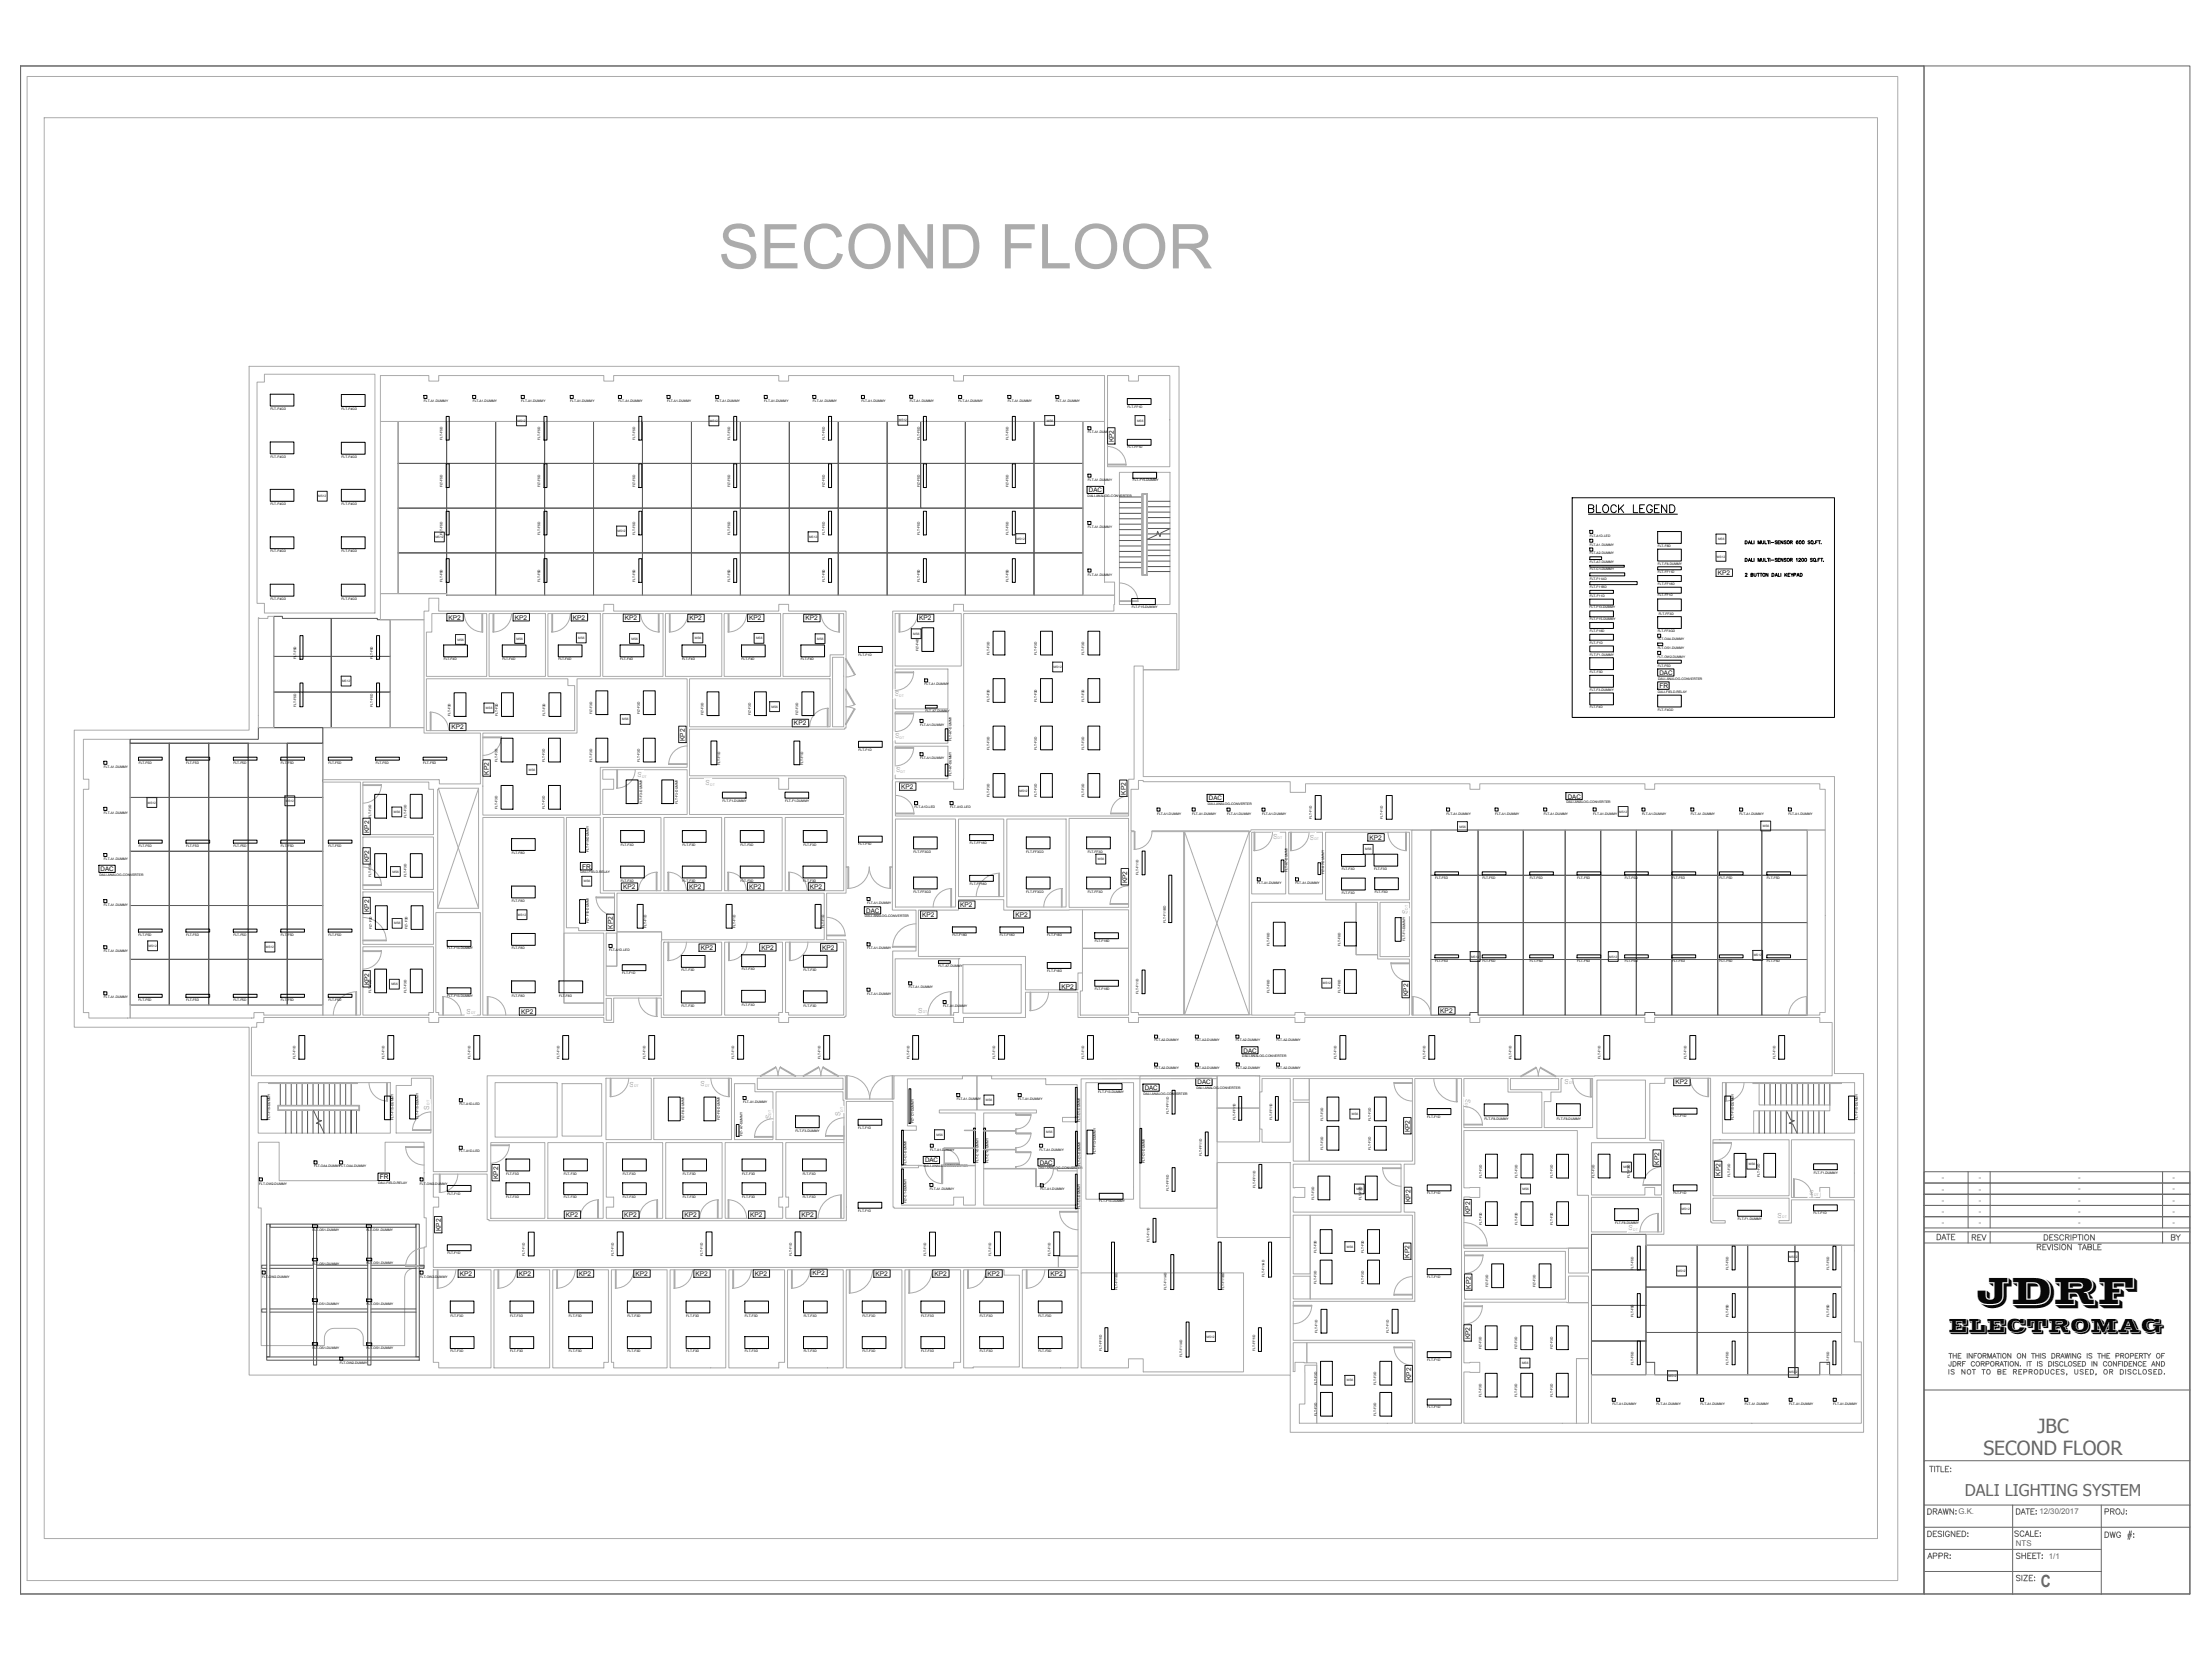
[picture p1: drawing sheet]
<svg xmlns="http://www.w3.org/2000/svg" width="610mm" height="457mm" viewBox="0 0 610 457" stroke-linecap="round" stroke-linejoin="round" font-family="sans-serif">
<defs><g id="words">
<text font-size="17" fill="#ababab" x="198" y="74">SECOND FLOOR</text>
<text font-size="10.7" x="544.9" y="359.4">JDRF</text>
<text font-size="5.7" x="436.4" y="142.9">BLOCK LEGEND</text>
<g font-size="5.4" fill="#666">
<text x="561.5" y="394.8">JBC</text>
<text x="546.6" y="401">SECOND FLOOR</text>
</g>
<text font-size="5.3" x="537.2" y="367.1">ELECTROMAG</text>
<text font-size="4.7" fill="#666" x="562.4" y="437.4">C</text>
<text font-size="4.5" fill="#666" x="541.5" y="412.3">DALI LIGHTING SYSTEM</text>
<g font-size="4.4" fill="#666">
<text x="532.7" y="342.9">DATE</text>
<text x="542.2" y="342.9">REV</text>
<text x="597.3" y="342.9">BY</text>
<text x="529.9" y="418.4">DRAWN:</text>
<text x="578.9" y="418.4">PROJ:</text>
<text x="529.9" y="430.7">APPR:</text>
</g>
<g font-size="2.2" fill="#666">
<text x="539.7" y="417.3">G.K.</text>
<text x="562" y="417.3">12/30/2017</text>
<text x="555.6" y="426.1">NTS</text>
<text x="564.7" y="429.5">1/1</text>
</g>
<g font-size="2.1" fill="#666">
<text x="535.1" y="328.4">-</text>
<text x="535.1" y="325.3">-</text>
<text x="545.3" y="328.4">-</text>
<text x="545.3" y="325.3">-</text>
<text x="572.7" y="328.3">-</text>
<text x="572.7" y="325.2">-</text>
<text x="598.7" y="328.3">-</text>
<text x="598.7" y="325.2">-</text>
<text x="535.1" y="334.6">-</text>
<text x="535.1" y="331.5">-</text>
<text x="545.3" y="334.6">-</text>
<text x="545.3" y="331.5">-</text>
<text x="572.7" y="334.5">-</text>
<text x="572.7" y="331.4">-</text>
<text x="598.7" y="334.5">-</text>
<text x="598.7" y="331.4">-</text>
<text x="535.1" y="337.7">-</text>
<text x="545.3" y="337.7">-</text>
<text x="572.7" y="337.6">-</text>
<text x="598.7" y="337.6">-</text>
</g>
<g font-size="1.9" fill="#ababab">
<text x="246.6" y="191.9">S</text>
<text x="246.7" y="203.5">S</text>
<text x="175.7" y="214.2">S</text>
<text x="246.9" y="212.8">S</text>
<text x="194.5" y="216.4">S</text>
<text x="350.9" y="231.2">S</text>
<text x="361" y="231.4">S</text>
<text x="387.9" y="252" transform="rotate(-90 387.9 252)">S</text>
<text x="128.6" y="279.4">S</text>
<text x="253.1" y="279.1">S</text>
<text x="173.5" y="299.5">S</text>
<text x="193.1" y="299.3">S</text>
<text x="431.1" y="298.7">S</text>
<text x="118.3" y="305.8" transform="rotate(-90 118.3 305.8)">S</text>
<text x="403.9" y="302.8" transform="rotate(90 403.9 302.8)">S</text>
<text x="212.5" y="308.4" transform="rotate(-90 212.5 308.4)">S</text>
<text x="231.6" y="307.6" transform="rotate(-90 231.6 307.6)">S</text>
<text x="498.7" y="329.4">S</text>
<text x="489.9" y="335.7">S</text>
<text x="448.8" y="339.1">S</text>
</g>
<g font-size="1.8" fill="#1d1d1d">
<text x="306.9" y="121.9" transform="rotate(-90 306.9 121.9)">KP2</text>
<text x="473.4" y="158.5">KP2</text>
<text x="123.6" y="170.8">KP2</text>
<text x="141.9" y="170.8">KP2</text>
<text x="157.9" y="170.8">KP2</text>
<text x="172.2" y="170.9">KP2</text>
<text x="190" y="171">KP2</text>
<text x="206.5" y="170.9">KP2</text>
<text x="221.9" y="171">KP2</text>
<text x="253.3" y="171">KP2</text>
<text x="124.4" y="201">KP2</text>
<text x="218.8" y="199.9">KP2</text>
<text x="188.7" y="204.2" transform="rotate(-90 188.7 204.2)">KP2</text>
<text x="134.8" y="213.5" transform="rotate(-90 134.8 213.5)">KP2</text>
<text x="248.4" y="217.5">KP2</text>
<text x="310.2" y="219" transform="rotate(-90 310.2 219)">KP2</text>
<text x="101.7" y="229.5" transform="rotate(-90 101.7 229.5)">KP2</text>
<text x="377.4" y="231.4">KP2</text>
<text x="101.7" y="237.7" transform="rotate(-90 101.7 237.7)">KP2</text>
<text x="171.7" y="245">KP2</text>
<text x="189.9" y="245">KP2</text>
<text x="206.5" y="245">KP2</text>
<text x="223.2" y="245">KP2</text>
<text x="310.7" y="243.4" transform="rotate(-90 310.7 243.4)">KP2</text>
<text x="101.7" y="251.3" transform="rotate(-90 101.7 251.3)">KP2</text>
<text x="264.6" y="250">KP2</text>
<text x="168.9" y="256" transform="rotate(-90 168.9 256)">KP2</text>
<text x="254.2" y="252.7">KP2</text>
<text x="279.8" y="252.7">KP2</text>
<text x="193.1" y="261.8">KP2</text>
<text x="209.8" y="261.7">KP2</text>
<text x="226.6" y="261.7">KP2</text>
<text x="101.7" y="271.5" transform="rotate(-90 101.7 271.5)">KP2</text>
<text x="292.5" y="272.4">KP2</text>
<text x="388.1" y="274.5" transform="rotate(-90 388.1 274.5)">KP2</text>
<text x="143.6" y="279.4">KP2</text>
<text x="396.9" y="279.2">KP2</text>
<text x="461.7" y="298.8">KP2</text>
<text x="388.5" y="312" transform="rotate(-90 388.5 312)">KP2</text>
<text x="457.2" y="320.9" transform="rotate(-90 457.2 320.9)">KP2</text>
<text x="137.3" y="325" transform="rotate(-90 137.3 325)">KP2</text>
<text x="474.2" y="324" transform="rotate(-90 474.2 324)">KP2</text>
<text x="156" y="335.4">KP2</text>
<text x="172.1" y="335.4">KP2</text>
<text x="188.6" y="335.4">KP2</text>
<text x="206.8" y="335.4">KP2</text>
<text x="220.9" y="335.4">KP2</text>
<text x="388.7" y="331.2" transform="rotate(-90 388.7 331.2)">KP2</text>
<text x="405.1" y="334.6" transform="rotate(-90 405.1 334.6)">KP2</text>
<text x="121.4" y="339.3" transform="rotate(-90 121.4 339.3)">KP2</text>
<text x="388.5" y="346.6" transform="rotate(-90 388.5 346.6)">KP2</text>
<text x="126.7" y="351.7">KP2</text>
<text x="143" y="351.7">KP2</text>
<text x="159.5" y="351.7">KP2</text>
<text x="175.1" y="351.7">KP2</text>
<text x="191.7" y="351.7">KP2</text>
<text x="208" y="351.7">KP2</text>
<text x="223.9" y="351.5">KP2</text>
<text x="241.3" y="351.7">KP2</text>
<text x="257.5" y="351.7">KP2</text>
<text x="272.2" y="351.7">KP2</text>
<text x="289.5" y="351.7">KP2</text>
<text x="405.3" y="355.1" transform="rotate(-90 405.3 355.1)">KP2</text>
<text x="405.1" y="369.1" transform="rotate(-90 405.1 369.1)">KP2</text>
<text x="388.9" y="380.4" transform="rotate(-90 388.9 380.4)">KP2</text>
</g>
<g font-size="1.8">
<text x="457.3" y="189.6">FR</text>
<text x="160.4" y="239.4">FR</text>
<text x="104.7" y="325">FR</text>
</g>
<g font-size="1.7">
<text x="300.1" y="135.7">DAC</text>
<text x="457.3" y="186">DAC</text>
<text x="333.2" y="220.6">DAC</text>
<text x="432" y="220.1">DAC</text>
<text x="27.7" y="240.1">DAC</text>
<text x="238.7" y="251.6">DAC</text>
<text x="342.7" y="290.1">DAC</text>
<text x="330" y="298.8">DAC</text>
<text x="315.5" y="300.4">DAC</text>
<text x="254.9" y="320.3">DAC</text>
<text x="286.5" y="321">DAC</text>
</g>
<g font-size="1" fill="#ababab">
<text x="254.3" y="279.2">DT</text>
<text x="432.4" y="298.8">DT</text>
<text x="403.8" y="304" transform="rotate(90 403.8 304)">DT</text>
</g>
<g font-size=".9">
<text x="74.5" y="112.9">FLT-F4GD</text>
<text x="94.1" y="113">FLT-F4GD</text>
<text x="116.8" y="110.8">FLT-A1-DUMMY</text>
<text x="130.3" y="110.8">FLT-A1-DUMMY</text>
<text x="143.7" y="110.8">FLT-A1-DUMMY</text>
<text x="157.2" y="110.8">FLT-A1-DUMMY</text>
<text x="170.4" y="110.8">FLT-A1-DUMMY</text>
<text x="183.8" y="110.8">FLT-A1-DUMMY</text>
<text x="197.2" y="110.8">FLT-A1-DUMMY</text>
<text x="210.6" y="110.8">FLT-A1-DUMMY</text>
<text x="224" y="110.8">FLT-A1-DUMMY</text>
<text x="237.4" y="110.8">FLT-A1-DUMMY</text>
<text x="250.7" y="110.7">FLT-A1-DUMMY</text>
<text x="264.2" y="110.8">FLT-A1-DUMMY</text>
<text x="277.8" y="110.8">FLT-A1-DUMMY</text>
<text x="291" y="110.8">FLT-A1-DUMMY</text>
<text x="310.7" y="112.3">FLT-FF1D</text>
<text x="299.8" y="119.4">FLT-A1-DUMMY</text>
<text x="122" y="121.3" transform="rotate(-90 122 121.3)">FLT-F5D</text>
<text x="148.9" y="121.3" transform="rotate(-90 148.9 121.3)">FLT-F5D</text>
<text x="175" y="121.3" transform="rotate(-90 175 121.3)">FLT-F5D</text>
<text x="201.2" y="121.3" transform="rotate(-90 201.2 121.3)">FLT-F5D</text>
<text x="227.3" y="121.3" transform="rotate(-90 227.3 121.3)">FLT-F5D</text>
<text x="253.5" y="121.3" transform="rotate(-90 253.5 121.3)">FLT-F5D</text>
<text x="278" y="121.3" transform="rotate(-90 278 121.3)">FLT-F5D</text>
<text x="310.7" y="123.6">FLT-FF1D</text>
<text x="74.5" y="126.1">FLT-F4GD</text>
<text x="94.1" y="126.2">FLT-F4GD</text>
<text x="122" y="134.3" transform="rotate(-90 122 134.3)">FLT-F5D</text>
<text x="148.9" y="134.3" transform="rotate(-90 148.9 134.3)">FLT-F5D</text>
<text x="175" y="134.3" transform="rotate(-90 175 134.3)">FLT-F5D</text>
<text x="201.2" y="134.3" transform="rotate(-90 201.2 134.3)">FLT-F5D</text>
<text x="227.3" y="134.3" transform="rotate(-90 227.3 134.3)">FLT-F5D</text>
<text x="253.5" y="134.3" transform="rotate(-90 253.5 134.3)">FLT-F5D</text>
<text x="278" y="134.3" transform="rotate(-90 278 134.3)">FLT-F5D</text>
<text x="299.7" y="137">DALI-ANALOG-CONVERTER</text>
<text x="299.8" y="132.5">FLT-A1-DUMMY</text>
<text x="312.2" y="132.6">FLT-F15-DUMMY</text>
<text x="74.5" y="139.1">FLT-F4GD</text>
<text x="94.1" y="139.1">FLT-F4GD</text>
<text x="122" y="147.4" transform="rotate(-90 122 147.4)">FLT-F5D</text>
<text x="148.9" y="147.4" transform="rotate(-90 148.9 147.4)">FLT-F5D</text>
<text x="175" y="147.4" transform="rotate(-90 175 147.4)">FLT-F5D</text>
<text x="201.2" y="147.4" transform="rotate(-90 201.2 147.4)">FLT-F5D</text>
<text x="227.3" y="147.4" transform="rotate(-90 227.3 147.4)">FLT-F5D</text>
<text x="253.5" y="147.4" transform="rotate(-90 253.5 147.4)">FLT-F5D</text>
<text x="278" y="147.4" transform="rotate(-90 278 147.4)">FLT-F5D</text>
<text x="299.8" y="145.5">FLT-A1-DUMMY</text>
<text x="438.1" y="147.9">FLT-A1D-LED</text>
<text x="74.5" y="152.2">FLT-F4GD</text>
<text x="94.1" y="152.2">FLT-F4GD</text>
<text x="438.1" y="150.4">FLT-A1-DUMMY</text>
<text x="438.1" y="152.7">FLT-A2-DUMMY</text>
<text x="438.1" y="155.2">FLT-A7-DUMMY</text>
<text x="456.9" y="150.8">FLT-F8D</text>
<text x="456.9" y="155.7">FLT-F8-DUMMY</text>
<text x="122" y="160.5" transform="rotate(-90 122 160.5)">FLT-F5D</text>
<text x="148.9" y="160.5" transform="rotate(-90 148.9 160.5)">FLT-F5D</text>
<text x="175" y="160.5" transform="rotate(-90 175 160.5)">FLT-F5D</text>
<text x="201.2" y="160.5" transform="rotate(-90 201.2 160.5)">FLT-F5D</text>
<text x="227.3" y="160.5" transform="rotate(-90 227.3 160.5)">FLT-F5D</text>
<text x="253.5" y="160.5" transform="rotate(-90 253.5 160.5)">FLT-F5D</text>
<text x="278" y="160.5" transform="rotate(-90 278 160.5)">FLT-F5D</text>
<text x="299.8" y="158.6">FLT-A1-DUMMY</text>
<text x="438.1" y="157.1">FLT-C1-DUMMY</text>
<text x="438.1" y="159.8">FLT-F11AD</text>
<text x="438.1" y="161.9">FLT-F11BD</text>
<text x="456.9" y="157.9">FLT-FF11D</text>
<text x="456.9" y="161.2">FLT-FF18D</text>
<text x="74.5" y="165.3">FLT-F4GD</text>
<text x="94.1" y="165.3">FLT-F4GD</text>
<text x="311.9" y="167.4">FLT-F15-DUMMY</text>
<text x="438.1" y="167.6">FLT-F13-DUMMY</text>
<text x="438.1" y="164.5">FLT-F11D</text>
<text x="456.9" y="164.3">FLT-FF1D</text>
<text x="438.1" y="170.8">FLT-F15-DUMMY</text>
<text x="457.1" y="169.5">FLT-FF3D</text>
<text x="253.2" y="179.5" transform="rotate(-90 253.2 179.5)">FLT-F4D</text>
<text x="438.1" y="174.2">FLT-F18D</text>
<text x="438.1" y="177.3">FLT-F1D</text>
<text x="456.8" y="174.2">FLT-FF3GD</text>
<text x="456.8" y="176.4">FLT-OA4-DUMMY</text>
<text x="456.8" y="178.9">FLT-OS1-DUMMY</text>
<text x="81.7" y="181.7" transform="rotate(-90 81.7 181.7)">FLT-F5D</text>
<text x="102.8" y="181.7" transform="rotate(-90 102.8 181.7)">FLT-F5D</text>
<text x="122.3" y="181.9">FLT-F4D</text>
<text x="138.4" y="181.9">FLT-F4D</text>
<text x="153.9" y="181.9">FLT-F4D</text>
<text x="170.9" y="181.9">FLT-F4D</text>
<text x="188" y="181.9">FLT-F4D</text>
<text x="204.4" y="181.9">FLT-F4D</text>
<text x="220.7" y="181.9">FLT-F4D</text>
<text x="236.6" y="180.7">FLT-F1D</text>
<text x="272.7" y="180.5" transform="rotate(-90 272.7 180.5)">FLT-F3D</text>
<text x="285.7" y="180.5" transform="rotate(-90 285.7 180.5)">FLT-F3D</text>
<text x="298.8" y="180.5" transform="rotate(-90 298.8 180.5)">FLT-F3D</text>
<text x="438.1" y="185.5">FLT-F3D</text>
<text x="438.2" y="180.8">FLT-F1-DUMMY</text>
<text x="456.8" y="181.4">FLT-OW2-DUMMY</text>
<text x="456.9" y="183.8">FLT-F5D</text>
<text x="254.8" y="188.9">FLT-A1-DUMMY</text>
<text x="438.1" y="190.5">FLT-F3-DUMMY</text>
<text x="456.9" y="190.9">DALI-FIELD-RELAY</text>
<text x="457" y="187.3">DALI-ANALOG-CONVERTER</text>
<text x="81.7" y="194.7" transform="rotate(-90 81.7 194.7)">FLT-F5D</text>
<text x="102.8" y="194.7" transform="rotate(-90 102.8 194.7)">FLT-F5D</text>
<text x="124.1" y="197.4" transform="rotate(-90 124.1 197.4)">FLT-F3D</text>
<text x="137.2" y="197.4" transform="rotate(-90 137.2 197.4)">FLT-F3D</text>
<text x="150.3" y="197.4" transform="rotate(-90 150.3 197.4)">FLT-F3D</text>
<text x="163.2" y="196.9" transform="rotate(-90 163.2 196.9)">FLT-F3D</text>
<text x="176.3" y="196.9" transform="rotate(-90 176.3 196.9)">FLT-F3D</text>
<text x="193.8" y="197.2" transform="rotate(-90 193.8 197.2)">FLT-F3D</text>
<text x="206.9" y="197.2" transform="rotate(-90 206.9 197.2)">FLT-F3D</text>
<text x="220" y="197.2" transform="rotate(-90 220 197.2)">FLT-F3D</text>
<text x="255.1" y="196.1">FLT-A7-DUMMY</text>
<text x="272.7" y="193.5" transform="rotate(-90 272.7 193.5)">FLT-F3D</text>
<text x="285.7" y="193.5" transform="rotate(-90 285.7 193.5)">FLT-F3D</text>
<text x="298.8" y="193.5" transform="rotate(-90 298.8 193.5)">FLT-F3D</text>
<text x="438.1" y="195.1">FLT-F4D</text>
<text x="456.9" y="195.8">FLT-F4GD</text>
<text x="253.5" y="200.1">FLT-A1-DUMMY</text>
<text x="137.1" y="209.9" transform="rotate(-90 137.1 209.9)">FLT-F3D</text>
<text x="150.1" y="209.9" transform="rotate(-90 150.1 209.9)">FLT-F3D</text>
<text x="163.2" y="209.9" transform="rotate(-90 163.2 209.9)">FLT-F3D</text>
<text x="176.3" y="209.9" transform="rotate(-90 176.3 209.9)">FLT-F3D</text>
<text x="236.6" y="206.9">FLT-F1D</text>
<text x="253.5" y="209.3">FLT-A1-DUMMY</text>
<text x="262.2" y="204.1" transform="rotate(-90 262.2 204.1)">FLT-A7-DUMMY</text>
<text x="272.7" y="206.6" transform="rotate(-90 272.7 206.6)">FLT-F3D</text>
<text x="285.7" y="206.6" transform="rotate(-90 285.7 206.6)">FLT-F3D</text>
<text x="298.8" y="206.6" transform="rotate(-90 298.8 206.6)">FLT-F3D</text>
<text x="28.6" y="211.6">FLT-A1-DUMMY</text>
<text x="38.2" y="210.5">FLT-F5D</text>
<text x="51.3" y="210.5">FLT-F5D</text>
<text x="64.3" y="210.5">FLT-F5D</text>
<text x="77.4" y="210.5">FLT-F5D</text>
<text x="90.5" y="210.5">FLT-F5D</text>
<text x="103.6" y="210.5">FLT-F5D</text>
<text x="116.6" y="210.5">FLT-F5D</text>
<text x="198.5" y="210.7" transform="rotate(-90 198.5 210.7)">FLT-F1D</text>
<text x="221.4" y="210.7" transform="rotate(-90 221.4 210.7)">FLT-F1D</text>
<text x="262.2" y="213.8" transform="rotate(-90 262.2 213.8)">FLT-A7-DUMMY</text>
<text x="177" y="221.5" transform="rotate(-90 177 221.5)">FLT-F3-DUMMY</text>
<text x="186.8" y="221.5" transform="rotate(-90 186.8 221.5)">FLT-F3-DUMMY</text>
<text x="199.1" y="221.1">FLT-F1-DUMMY</text>
<text x="216.4" y="221.1">FLT-F1-DUMMY</text>
<text x="272.7" y="219.7" transform="rotate(-90 272.7 219.7)">FLT-F3D</text>
<text x="285.7" y="219.7" transform="rotate(-90 285.7 219.7)">FLT-F3D</text>
<text x="298.8" y="219.7" transform="rotate(-90 298.8 219.7)">FLT-F3D</text>
<text x="332.8" y="221.9">DALI-ANALOG-CONVERTER</text>
<text x="431.7" y="221.4">DALI-ANALOG-CONVERTER</text>
<text x="28.6" y="224.3">FLT-A1-DUMMY</text>
<text x="102.2" y="225.4" transform="rotate(-90 102.2 225.4)">FLT-F3D</text>
<text x="112" y="225.4" transform="rotate(-90 112 225.4)">FLT-F3D</text>
<text x="137.1" y="223" transform="rotate(-90 137.1 223)">FLT-F3D</text>
<text x="150.1" y="223" transform="rotate(-90 150.1 223)">FLT-F3D</text>
<text x="252.1" y="222.6">FLT-A1D-LED</text>
<text x="261.8" y="222.6">FLT-A1D-LED</text>
<text x="318.9" y="224.5">FLT-A1-DUMMY</text>
<text x="328.5" y="224.5">FLT-A1-DUMMY</text>
<text x="338.2" y="224.5">FLT-A1-DUMMY</text>
<text x="347.8" y="224.5">FLT-A1-DUMMY</text>
<text x="361.5" y="225.7" transform="rotate(-90 361.5 225.7)">FLT-F1D</text>
<text x="381.1" y="225.7" transform="rotate(-90 381.1 225.7)">FLT-F1D</text>
<text x="398.7" y="224.5">FLT-A1-DUMMY</text>
<text x="412" y="224.5">FLT-A1-DUMMY</text>
<text x="425.4" y="224.5">FLT-A1-DUMMY</text>
<text x="439.1" y="224.5">FLT-A1-DUMMY</text>
<text x="452.5" y="224.5">FLT-A1-DUMMY</text>
<text x="466" y="224.5">FLT-A1-DUMMY</text>
<text x="479.4" y="224.5">FLT-A1-DUMMY</text>
<text x="492.9" y="224.5">FLT-A1-DUMMY</text>
<text x="38.2" y="233.4">FLT-F5D</text>
<text x="51.3" y="233.4">FLT-F5D</text>
<text x="64.3" y="233.4">FLT-F5D</text>
<text x="77.4" y="233.4">FLT-F5D</text>
<text x="90.5" y="233.4">FLT-F5D</text>
<text x="171.1" y="233.2">FLT-F3D</text>
<text x="188.1" y="233.2">FLT-F3D</text>
<text x="204.1" y="233.2">FLT-F3D</text>
<text x="221.4" y="233.2">FLT-F3D</text>
<text x="236.6" y="233">FLT-F1D</text>
<text x="267.3" y="232.6">FLT-FF18D</text>
<text x="28.6" y="237">FLT-A1-DUMMY</text>
<text x="141" y="235.5">FLT-F8D</text>
<text x="162.2" y="234.8" transform="rotate(-90 162.2 234.8)">FLT-F15-DUMMY</text>
<text x="251.8" y="235">FLT-FF3GD</text>
<text x="282.8" y="235">FLT-FF3GD</text>
<text x="299.8" y="235.1">FLT-FF3D</text>
<text x="369.8" y="239.8">FLT-F3D</text>
<text x="378.7" y="239.7">FLT-F3D</text>
<text x="27.4" y="241.4">DALI-ANALOG-CONVERTER</text>
<text x="102.2" y="241.7" transform="rotate(-90 102.2 241.7)">FLT-F3D</text>
<text x="112.1" y="241.7" transform="rotate(-90 112.1 241.7)">FLT-F3D</text>
<text x="160" y="240.7">DALI-FIELD-RELAY</text>
<text x="171.1" y="243">FLT-F3D</text>
<text x="188.1" y="243">FLT-F3D</text>
<text x="204.1" y="243">FLT-F3D</text>
<text x="221.4" y="243">FLT-F3D</text>
<text x="267.3" y="243.9">FLT-FF18D</text>
<text x="313.7" y="241" transform="rotate(-90 313.7 241)">FLT-F11D</text>
<text x="346.5" y="243.7">FLT-A1-DUMMY</text>
<text x="354.8" y="240.3" transform="rotate(-90 354.8 240.3)">FLT-A7-DUMMY</text>
<text x="357" y="243.7">FLT-A1-DUMMY</text>
<text x="364.9" y="241" transform="rotate(-90 364.9 241)">FLT-A7-DUMMY</text>
<text x="395.5" y="242.1">FLT-F5D</text>
<text x="408.5" y="242.1">FLT-F5D</text>
<text x="421.6" y="242.1">FLT-F5D</text>
<text x="434.7" y="242.1">FLT-F5D</text>
<text x="447.8" y="242.1">FLT-F5D</text>
<text x="460.8" y="242.1">FLT-F5D</text>
<text x="473.9" y="242.1">FLT-F5D</text>
<text x="487" y="242.1">FLT-F5D</text>
<text x="28.6" y="249.7">FLT-A1-DUMMY</text>
<text x="141" y="248.5">FLT-F8D</text>
<text x="239" y="249.1">FLT-A1-DUMMY</text>
<text x="251.8" y="246">FLT-FF3GD</text>
<text x="282.8" y="246">FLT-FF3GD</text>
<text x="299.8" y="246.1">FLT-FF3D</text>
<text x="369.8" y="246.3">FLT-F3D</text>
<text x="378.9" y="246.2">FLT-F3D</text>
<text x="38.2" y="257.9">FLT-F5D</text>
<text x="51.3" y="257.9">FLT-F5D</text>
<text x="64.3" y="257.9">FLT-F5D</text>
<text x="77.4" y="257.9">FLT-F5D</text>
<text x="90.5" y="257.9">FLT-F5D</text>
<text x="102.4" y="256.1" transform="rotate(-90 102.4 256.1)">FLT-F3D</text>
<text x="112.3" y="256.1" transform="rotate(-90 112.3 256.1)">FLT-F3D</text>
<text x="162.2" y="254.5" transform="rotate(-90 162.2 254.5)">FLT-F15-DUMMY</text>
<text x="178.2" y="255.7" transform="rotate(-90 178.2 255.7)">FLT-F1D</text>
<text x="202.7" y="255.7" transform="rotate(-90 202.7 255.7)">FLT-F1D</text>
<text x="227.2" y="255.7" transform="rotate(-90 227.2 255.7)">FLT-F1D</text>
<text x="238.4" y="252.8">DALI-ANALOG-CONVERTER</text>
<text x="321.3" y="254.2" transform="rotate(-90 321.3 254.2)">FLT-F11BD</text>
<text x="28.6" y="262.4">FLT-A1-DUMMY</text>
<text x="123.2" y="261.6">FLT-F13-DUMMY</text>
<text x="141" y="261.6">FLT-F8D</text>
<text x="167.9" y="262">FLT-A1D-LED</text>
<text x="239" y="261.7">FLT-A1-DUMMY</text>
<text x="262.5" y="258.1">FLT-F18D</text>
<text x="275.6" y="258.1">FLT-F18D</text>
<text x="288.6" y="258.1">FLT-F18D</text>
<text x="301.7" y="259.7">FLT-F18D</text>
<text x="349.8" y="260.6" transform="rotate(-90 349.8 260.6)">FLT-F8D</text>
<text x="369.4" y="260.6" transform="rotate(-90 369.4 260.6)">FLT-F8D</text>
<text x="387.3" y="259.4" transform="rotate(-90 387.3 259.4)">FLT-F1-DUMMY</text>
<text x="171.5" y="268.4">FLT-F1D</text>
<text x="187.8" y="267.6">FLT-F3D</text>
<text x="204.4" y="267.4">FLT-F3D</text>
<text x="221.5" y="267.6">FLT-F3D</text>
<text x="258.6" y="266.5">FLT-A7-DUMMY</text>
<text x="288.6" y="267.9">FLT-F18D</text>
<text x="395.5" y="265">FLT-F5D</text>
<text x="408.5" y="265">FLT-F5D</text>
<text x="421.6" y="265">FLT-F5D</text>
<text x="434.7" y="265">FLT-F5D</text>
<text x="447.8" y="265">FLT-F5D</text>
<text x="460.8" y="265">FLT-F5D</text>
<text x="473.9" y="265">FLT-F5D</text>
<text x="487" y="265">FLT-F5D</text>
<text x="28.6" y="275.1">FLT-A1-DUMMY</text>
<text x="38.2" y="275.9">FLT-F5D</text>
<text x="51.3" y="275.9">FLT-F5D</text>
<text x="64.3" y="275.9">FLT-F5D</text>
<text x="77.4" y="275.9">FLT-F5D</text>
<text x="90.5" y="275.9">FLT-F5D</text>
<text x="102.2" y="273.6" transform="rotate(-90 102.2 273.6)">FLT-F3D</text>
<text x="112.1" y="273.6" transform="rotate(-90 112.1 273.6)">FLT-F3D</text>
<text x="123.2" y="274.7">FLT-F13-DUMMY</text>
<text x="141" y="274.7">FLT-F8D</text>
<text x="154.1" y="274.7">FLT-F8D</text>
<text x="239" y="274.1">FLT-A1-DUMMY</text>
<text x="250.4" y="272.4">FLT-A1-DUMMY</text>
<text x="301.7" y="272.8">FLT-F18D</text>
<text x="313.7" y="273.8" transform="rotate(-90 313.7 273.8)">FLT-F11D</text>
<text x="349.8" y="273.7" transform="rotate(-90 349.8 273.7)">FLT-F8D</text>
<text x="369.4" y="273.7" transform="rotate(-90 369.4 273.7)">FLT-F8D</text>
<text x="187.8" y="277.4">FLT-F3D</text>
<text x="204.4" y="277.2">FLT-F3D</text>
<text x="221.5" y="277.4">FLT-F3D</text>
<text x="259.9" y="277.6">FLT-A1-DUMMY</text>
<text x="318.2" y="287">FLT-A2-DUMMY</text>
<text x="329.4" y="287">FLT-A2-DUMMY</text>
<text x="340.6" y="287">FLT-A2-DUMMY</text>
<text x="351.8" y="287">FLT-A2-DUMMY</text>
<text x="81.4" y="291.9" transform="rotate(-90 81.4 291.9)">FLT-F1D</text>
<text x="106" y="291.9" transform="rotate(-90 106 291.9)">FLT-F1D</text>
<text x="129.7" y="291.9" transform="rotate(-90 129.7 291.9)">FLT-F1D</text>
<text x="154.2" y="291.9" transform="rotate(-90 154.2 291.9)">FLT-F1D</text>
<text x="177.9" y="291.9" transform="rotate(-90 177.9 291.9)">FLT-F1D</text>
<text x="202.4" y="291.9" transform="rotate(-90 202.4 291.9)">FLT-F1D</text>
<text x="226.1" y="291.9" transform="rotate(-90 226.1 291.9)">FLT-F1D</text>
<text x="250.6" y="291.9" transform="rotate(-90 250.6 291.9)">FLT-F1D</text>
<text x="274.3" y="291.9" transform="rotate(-90 274.3 291.9)">FLT-F1D</text>
<text x="298.8" y="291.9" transform="rotate(-90 298.8 291.9)">FLT-F1D</text>
<text x="342.4" y="291.4">DALI-ANALOG-CONVERTER</text>
<text x="368.4" y="291.9" transform="rotate(-90 368.4 291.9)">FLT-F1D</text>
<text x="392.9" y="291.9" transform="rotate(-90 392.9 291.9)">FLT-F1D</text>
<text x="416.6" y="291.9" transform="rotate(-90 416.6 291.9)">FLT-F1D</text>
<text x="441.1" y="291.9" transform="rotate(-90 441.1 291.9)">FLT-F1D</text>
<text x="464.8" y="291.9" transform="rotate(-90 464.8 291.9)">FLT-F1D</text>
<text x="489.3" y="291.9" transform="rotate(-90 489.3 291.9)">FLT-F1D</text>
<text x="318.2" y="294.7">FLT-A2-DUMMY</text>
<text x="329.4" y="294.7">FLT-A2-DUMMY</text>
<text x="340.7" y="294.7">FLT-A2-DUMMY</text>
<text x="351.8" y="294.7">FLT-A2-DUMMY</text>
<text x="126.6" y="304.5">FLT-A1D-LED</text>
<text x="204.8" y="304">FLT-A1-DUMMY</text>
<text x="263.7" y="303.2">FLT-A1-DUMMY</text>
<text x="280.6" y="303.2">FLT-A1-DUMMY</text>
<text x="302.7" y="301.1">FLT-F13-DUMMY</text>
<text x="315.1" y="301.7">DALI-ANALOG-CONVERTER</text>
<text x="329.7" y="300.1">DALI-ANALOG-CONVERTER</text>
<text x="74.5" y="308.6" transform="rotate(-90 74.5 308.6)">FLT-F15-DUMMY</text>
<text x="108.4" y="308.6" transform="rotate(-90 108.4 308.6)">FLT-F15-DUMMY</text>
<text x="115.4" y="308.4" transform="rotate(-90 115.4 308.4)">FLT-F15-DUMMY</text>
<text x="188.5" y="308.8" transform="rotate(-90 188.5 308.8)">FLT-F8-DUMMY</text>
<text x="198.3" y="308.8" transform="rotate(-90 198.3 308.8)">FLT-F8-DUMMY</text>
<text x="219.3" y="311.9">FLT-F3-DUMMY</text>
<text x="236.5" y="311">FLT-F1D</text>
<text x="251.9" y="309.6" transform="rotate(-90 251.9 309.6)">FLT-C1-DUMMY</text>
<text x="297.7" y="309.2" transform="rotate(-90 297.7 309.2)">FLT-C1-DUMMY</text>
<text x="322.1" y="307" transform="rotate(-90 322.1 307)">FLT-FF11D</text>
<text x="340.5" y="308.7" transform="rotate(-90 340.5 308.7)">FLT-FF11D</text>
<text x="350.6" y="308.7" transform="rotate(-90 350.6 308.7)">FLT-FF11D</text>
<text x="364.7" y="308.8" transform="rotate(-90 364.7 308.8)">FLT-F3D</text>
<text x="377.8" y="308.8" transform="rotate(-90 377.8 308.8)">FLT-F3D</text>
<text x="393.4" y="308.1">FLT-F1D</text>
<text x="409.1" y="308.6">FLT-F8-DUMMY</text>
<text x="429.1" y="308.5">FLT-F8-DUMMY</text>
<text x="461.2" y="308">FLT-F1D</text>
<text x="477.8" y="308.6" transform="rotate(-90 477.8 308.6)">FLT-F15-DUMMY</text>
<text x="512" y="308.6" transform="rotate(-90 512 308.6)">FLT-F15-DUMMY</text>
<text x="126.6" y="317.6">FLT-A1D-LED</text>
<text x="204.6" y="313.2" transform="rotate(-90 204.6 313.2)">FLT-A7-DUMMY</text>
<text x="256.4" y="317.1">FLT-A1-DUMMY</text>
<text x="286.5" y="317.1">FLT-A1-DUMMY</text>
<text x="364.7" y="316.9" transform="rotate(-90 364.7 316.9)">FLT-F3D</text>
<text x="377.8" y="316.9" transform="rotate(-90 377.8 316.9)">FLT-F3D</text>
<text x="86.5" y="321.6">FLT-OA4-DUMMYFLT-OA4-DUMMY</text>
<text x="139.5" y="323.7">FLT-F3D</text>
<text x="155.4" y="323.7">FLT-F3D</text>
<text x="171.6" y="323.7">FLT-F3D</text>
<text x="188.2" y="323.7">FLT-F3D</text>
<text x="204.5" y="323.7">FLT-F3D</text>
<text x="221.2" y="323.7">FLT-F3D</text>
<text x="249.8" y="321" transform="rotate(-90 249.8 321)">FLT-C1-DUMMY</text>
<text x="254.6" y="321.6">DALI-ANALOG-CONVERTER</text>
<text x="269.6" y="320.4" transform="rotate(-90 269.6 320.4)">FLT-C1-DUMMY</text>
<text x="272.5" y="320.4" transform="rotate(-90 272.5 320.4)">FLT-C1-DUMMY</text>
<text x="286.2" y="322.3">DALI-ANALOG-CONVERTER</text>
<text x="297.7" y="321.3" transform="rotate(-90 297.7 321.3)">FLT-C1-DUMMY</text>
<text x="302" y="318" transform="rotate(-90 302 318)">FLT-F13-DUMMY</text>
<text x="315.5" y="320.5" transform="rotate(-90 315.5 320.5)">FLT-C1-DUMMY</text>
<text x="331.3" y="318.5" transform="rotate(-90 331.3 318.5)">FLT-FF11D</text>
<text x="499.9" y="323.5">FLT-F1-DUMMY</text>
<text x="71.5" y="326.5">FLT-OW2-DUMMY</text>
<text x="104.2" y="326.3">DALI-FIELD-RELAY</text>
<text x="115.7" y="326.5">FLT-OW2-DUMMY</text>
<text x="123.3" y="329.2">FLT-F1D</text>
<text x="256.3" y="327.9">FLT-A1-DUMMY</text>
<text x="286.7" y="328.1">FLT-A1-DUMMY</text>
<text x="322.1" y="328.3" transform="rotate(-90 322.1 328.3)">FLT-FF11D</text>
<text x="346" y="327.4" transform="rotate(-90 346 327.4)">FLT-FF11D</text>
<text x="393.4" y="329.1">FLT-F1D</text>
<text x="408.4" y="324.6" transform="rotate(-90 408.4 324.6)">FLT-F3D</text>
<text x="418.2" y="324.6" transform="rotate(-90 418.2 324.6)">FLT-F3D</text>
<text x="428" y="324.6" transform="rotate(-90 428 324.6)">FLT-F3D</text>
<text x="439.4" y="324.6" transform="rotate(-90 439.4 324.6)">FLT-F3D</text>
<text x="449.2" y="324.6" transform="rotate(-90 449.2 324.6)">FLT-F3D</text>
<text x="461.2" y="329.1">FLT-F1D</text>
<text x="476.9" y="324.4" transform="rotate(-90 476.9 324.4)">FLT-F3D</text>
<text x="485" y="324.4" transform="rotate(-90 485 324.4)">FLT-F3D</text>
<text x="139.5" y="330.3">FLT-F3D</text>
<text x="155.4" y="330.3">FLT-F3D</text>
<text x="171.6" y="330.3">FLT-F3D</text>
<text x="188.2" y="330.3">FLT-F3D</text>
<text x="204.5" y="330.3">FLT-F3D</text>
<text x="221.2" y="330.3">FLT-F3D</text>
<text x="236.5" y="333.9">FLT-F1D</text>
<text x="249.8" y="331.7" transform="rotate(-90 249.8 331.7)">FLT-C1-DUMMY</text>
<text x="297.7" y="333.1" transform="rotate(-90 297.7 333.1)">FLT-C1-DUMMY</text>
<text x="302.9" y="331.3">FLT-F13-DUMMY</text>
<text x="362.2" y="330.6" transform="rotate(-90 362.2 330.6)">FLT-F3D</text>
<text x="375.3" y="330.6" transform="rotate(-90 375.3 330.6)">FLT-F3D</text>
<text x="499.8" y="334.6">FLT-F1D</text>
<text x="86.1" y="339.3">FLT-OS1-DUMMY</text>
<text x="101" y="339.3">FLT-OS1-DUMMY</text>
<text x="408.4" y="337.7" transform="rotate(-90 408.4 337.7)">FLT-F3D</text>
<text x="418.2" y="337.7" transform="rotate(-90 418.2 337.7)">FLT-F3D</text>
<text x="428" y="337.7" transform="rotate(-90 428 337.7)">FLT-F3D</text>
<text x="445.1" y="337.5">FLT-F8-DUMMY</text>
<text x="479" y="336.3">FLT-F1-DUMMY</text>
<text x="123.3" y="345.6">FLT-F1D</text>
<text x="144.7" y="346.1" transform="rotate(-90 144.7 346.1)">FLT-F1D</text>
<text x="169.2" y="346" transform="rotate(-90 169.2 346)">FLT-F1D</text>
<text x="193.7" y="346" transform="rotate(-90 193.7 346)">FLT-F1D</text>
<text x="218.2" y="346" transform="rotate(-90 218.2 346)">FLT-F1D</text>
<text x="255.2" y="346.1" transform="rotate(-90 255.2 346.1)">FLT-F1D</text>
<text x="273.1" y="346" transform="rotate(-90 273.1 346)">FLT-F1D</text>
<text x="289.5" y="346" transform="rotate(-90 289.5 346)">FLT-F1D</text>
<text x="316.8" y="342.3" transform="rotate(-90 316.8 342.3)">FLT-F11D</text>
<text x="362.8" y="345.4" transform="rotate(-90 362.8 345.4)">FLT-F3D</text>
<text x="375.9" y="345.4" transform="rotate(-90 375.9 345.4)">FLT-F3D</text>
<text x="72.2" y="352.2">FLT-OW2-DUMMY</text>
<text x="86.1" y="348.5">FLT-OS1-DUMMY</text>
<text x="101" y="348.4">FLT-OS1-DUMMY</text>
<text x="115.7" y="352.2">FLT-OW2-DUMMY</text>
<text x="348.5" y="352" transform="rotate(-90 348.5 352)">FLT-F11AD</text>
<text x="362.8" y="353.8" transform="rotate(-90 362.8 353.8)">FLT-F3D</text>
<text x="375.9" y="353.8" transform="rotate(-90 375.9 353.8)">FLT-F3D</text>
<text x="393.4" y="352.2">FLT-F1D</text>
<text x="450.2" y="349.9" transform="rotate(-90 450.2 349.9)">FLT-F5D</text>
<text x="476.3" y="349.9" transform="rotate(-90 476.3 349.9)">FLT-F5D</text>
<text x="504.1" y="349.9" transform="rotate(-90 504.1 349.9)">FLT-F5D</text>
<text x="86.1" y="359.7">FLT-OS1-DUMMY</text>
<text x="101" y="359.7">FLT-OS1-DUMMY</text>
<text x="308" y="355.4" transform="rotate(-90 308 355.4)">FLT-F11BD</text>
<text x="321.5" y="355.4" transform="rotate(-90 321.5 355.4)">FLT-F11AD</text>
<text x="337.4" y="355.4" transform="rotate(-90 337.4 355.4)">FLT-F11BD</text>
<text x="410.1" y="354.8" transform="rotate(-90 410.1 354.8)">FLT-F3D</text>
<text x="423.2" y="354.8" transform="rotate(-90 423.2 354.8)">FLT-F3D</text>
<text x="124.1" y="362.9">FLT-F3D</text>
<text x="140.6" y="362.9">FLT-F3D</text>
<text x="156.8" y="362.9">FLT-F3D</text>
<text x="172.9" y="362.9">FLT-F3D</text>
<text x="189.1" y="362.9">FLT-F3D</text>
<text x="205.3" y="362.9">FLT-F3D</text>
<text x="221.5" y="362.9">FLT-F3D</text>
<text x="237.7" y="362.9">FLT-F3D</text>
<text x="253.8" y="362.9">FLT-F3D</text>
<text x="270" y="362.9">FLT-F3D</text>
<text x="286.2" y="362.9">FLT-F3D</text>
<text x="450.2" y="363" transform="rotate(-90 450.2 363)">FLT-F5D</text>
<text x="476.4" y="363" transform="rotate(-90 476.4 363)">FLT-F5D</text>
<text x="504.1" y="363" transform="rotate(-90 504.1 363)">FLT-F5D</text>
<text x="86.1" y="371.7">FLT-OS1-DUMMY</text>
<text x="101" y="371.8">FLT-OS1-DUMMY</text>
<text x="363.1" y="367.4" transform="rotate(-90 363.1 367.4)">FLT-F1D</text>
<text x="382.7" y="367.4" transform="rotate(-90 382.7 367.4)">FLT-F1D</text>
<text x="408.3" y="371.9" transform="rotate(-90 408.3 371.9)">FLT-F3D</text>
<text x="418.1" y="371.9" transform="rotate(-90 418.1 371.9)">FLT-F3D</text>
<text x="427.9" y="371.9" transform="rotate(-90 427.9 371.9)">FLT-F3D</text>
<text x="93.6" y="375.9">FLT-OW2-DUMMY</text>
<text x="124.1" y="372.7">FLT-F3D</text>
<text x="140.6" y="372.7">FLT-F3D</text>
<text x="156.8" y="372.7">FLT-F3D</text>
<text x="172.9" y="372.7">FLT-F3D</text>
<text x="189.1" y="372.7">FLT-F3D</text>
<text x="205.3" y="372.7">FLT-F3D</text>
<text x="221.5" y="372.7">FLT-F3D</text>
<text x="237.7" y="372.7">FLT-F3D</text>
<text x="253.8" y="372.7">FLT-F3D</text>
<text x="270" y="372.7">FLT-F3D</text>
<text x="286.2" y="372.7">FLT-F3D</text>
<text x="303.6" y="372.4" transform="rotate(-90 303.6 372.4)">FLT-FF11D</text>
<text x="325.7" y="374" transform="rotate(-90 325.7 374)">FLT-F11AD</text>
<text x="345.9" y="372.4" transform="rotate(-90 345.9 372.4)">FLT-FF11D</text>
<text x="393.4" y="375.1">FLT-F1D</text>
<text x="450.2" y="376.1" transform="rotate(-90 450.2 376.1)">FLT-F5D</text>
<text x="476.3" y="376.1" transform="rotate(-90 476.3 376.1)">FLT-F5D</text>
<text x="504.1" y="376.1" transform="rotate(-90 504.1 376.1)">FLT-F5D</text>
<text x="362.9" y="381.7" transform="rotate(-90 362.9 381.7)">FLT-F3D</text>
<text x="379.3" y="381.7" transform="rotate(-90 379.3 381.7)">FLT-F3D</text>
<text x="393.4" y="388.1">FLT-F1D</text>
<text x="408.3" y="385" transform="rotate(-90 408.3 385)">FLT-F3D</text>
<text x="418.1" y="385" transform="rotate(-90 418.1 385)">FLT-F3D</text>
<text x="427.9" y="385" transform="rotate(-90 427.9 385)">FLT-F3D</text>
<text x="444.3" y="387.2">FLT-A1-DUMMY</text>
<text x="456.5" y="387.2">FLT-A1-DUMMY</text>
<text x="468.7" y="387.2">FLT-A1-DUMMY</text>
<text x="480.9" y="387.2">FLT-A1-DUMMY</text>
<text x="493.1" y="387.2">FLT-A1-DUMMY</text>
<text x="505.2" y="387.2">FLT-A1-DUMMY</text>
<text x="362.9" y="390.2" transform="rotate(-90 362.9 390.2)">FLT-F3D</text>
<text x="379.3" y="390.2" transform="rotate(-90 379.3 390.2)">FLT-F3D</text>
</g>
<g font-size=".9" fill="#1d1d1d">
<text x="142.6" y="116.3">MS12</text>
<text x="195.6" y="116.3">MS12</text>
<text x="247.7" y="116.2">MS12</text>
<text x="288.5" y="116.2">MS6</text>
<text x="313.3" y="116.2">MS6</text>
<text x="87.7" y="137">MS12</text>
<text x="120" y="148.3">MS12</text>
<text x="170.2" y="146.6">MS12</text>
<text x="223" y="148.2">MS12</text>
<text x="280.2" y="148.7">MS12</text>
<text x="473.5" y="148.8">MS6</text>
<text x="473.2" y="153.6">MS12</text>
<text x="126.1" y="176.5">MS6</text>
<text x="142.4" y="176.2">MS6</text>
<text x="159.4" y="176.1">MS6</text>
<text x="174" y="176.2">MS6</text>
<text x="191.5" y="176.1">MS6</text>
<text x="208.4" y="176.2">MS6</text>
<text x="225.2" y="176.3">MS6</text>
<text x="251.7" y="175">MS6</text>
<text x="290.4" y="184.1">MS12</text>
<text x="94.3" y="188">MS12</text>
<text x="133.9" y="195.4">MS6</text>
<text x="212.6" y="195">MS6</text>
<text x="171.5" y="198.6">MS6</text>
<text x="145.7" y="212.4">MS6</text>
<text x="40.7" y="221.5">MS12</text>
<text x="78.8" y="221">MS12</text>
<text x="281" y="218.3">MS12</text>
<text x="108.5" y="224">MS6</text>
<text x="446.2" y="223.9">MS12</text>
<text x="485.8" y="227.9">MS6</text>
<text x="402.2" y="228.1">MS6</text>
<text x="302.5" y="237.1">MS6</text>
<text x="376.2" y="234.4">MS6</text>
<text x="108.2" y="240.5">MS6</text>
<text x="160.9" y="243.2">MS6</text>
<text x="108.6" y="254.8">MS6</text>
<text x="142.7" y="252.4">MS12</text>
<text x="41" y="261">MS12</text>
<text x="73.3" y="261.3">MS12</text>
<text x="405.4" y="263.9">MS12</text>
<text x="443.5" y="263.9">MS12</text>
<text x="483.3" y="263.6">MS12</text>
<text x="107.9" y="271.5">MS6</text>
<text x="364.5" y="271.2">MS12</text>
<text x="271.7" y="303.4">MS6</text>
<text x="372.6" y="307.3">MS6</text>
<text x="258.1" y="313">MS6</text>
<text x="288.3" y="312.4">MS6</text>
<text x="447.4" y="321.9">MS6</text>
<text x="481.9" y="321.1">MS6</text>
<text x="373.8" y="328">MS6</text>
<text x="419.6" y="328">MS6</text>
<text x="463.4" y="333.5">MS12</text>
<text x="371.2" y="343.8">MS6</text>
<text x="493.1" y="346.6">MS12</text>
<text x="462.3" y="350.6">MS12</text>
<text x="332.5" y="368.7">MS12</text>
<text x="419.5" y="375.9">MS6</text>
<text x="371.2" y="380.7">MS6</text>
<text x="459.8" y="379.4">MS12</text>
<text x="493.1" y="378.5">MS12</text>
</g>
</g></defs>
<!-- layer: 0 -->
<g fill="none" stroke="#ababab" stroke-width=".28">
<path d="M7.5 21.1h515.5v414.5h-515.5zM12.2 32.4h505.2v391.6h-505.2zM68.7 101h256.2v83.6h-9.8v29.4h190.5v81.9h8v98.8h-158v-15.7h-286.9v-95.9h-48.2v-81.9h48.2zM72.9 103.1h30.4v65.8h-30.4v-2.6h-2.1v-61h2.1zM104.8 103.5h13.4v1.5h2.7v-1.5h45.5v1.5h2.7v-1.5h45.5v1.5h2.7v-1.5h45.5v1.5h2.7v-1.5h38.9v12.7h-199.6zM104.8 116.2h4.9v47.4h-4.9zM298.4 116.2h6v44.2h2.8v3.6h-8.8zM305.2 103.5h5.8v1.5h2.7v-1.5h8.7v25.1h-17.2zM305.2 127.9h5.1v.3h-5.1zM305.2 123.1a5.1 5.1 0 0 1 5.1 5M308.5 130.2h13.9v36.4h-13.9zM316 158.4v-9.8h.2v9.8"/>
<path d="M316 148.6h.2h-.2v-12.4h-1v22.2h1.2v.2h-1.5v-22.6h1.5v11.2v-11.2h-1.5v22.6h1.5l-.1-.2M316.2 148.6v-12.6h-1.5v22.6h1.5v-.2h-1.2v-22.2h1v11v-11h-1v22.2h1.1M71.2 170.2l.1 .2h2.5v-.5h1.7v30.6h-4.3zM104.8 163.6h18.3v.4h184.1l-.2 4.4h-41.5v-1.8h-2.7v1.8h-16.8l-.1 70.5h-.7h.7v11.9h6.5v11.3h-6.4v18h.4v.3h16.4v1.4h2.7v-1.4h17.1v-7h14.5v7h13.9v1.4h2.7v-1.4h43.2v1.4h2.6l.1-1.4h45.5v1.4h2.7v-1.4h45.5v1.4h2.7v-1.4h45.5v1.4h3.4v14.7h-258.5v6.4h-13.4v-6.4h-98.7v26.4h-14.9v-26.4h-50.1v-13.4h1.5v-1.3h1.9v-1.4h45.5v1.4h2.7v-1.4h45.5v1.4h2.7v-6.7h13.1v5.3h32.4v1.4h2.7v-1.4h15.5v-.3h.4v-21.1h-5.4v-12.9h5.4v-7.2h.7h-.7v-24.8h-.4v-.3h-42.8v-12.9h42.8v-.3h.4v-32.2h-15.9v-1.8h-2.7v1.8h-45.5v-1.8h-2.7v1.8h-45.5v-3.5h-2.7v3.5h-1.3v2.4h-12.1zM107.5 170.8h9.4v29.7h-9.4zM119 169.1h15.1v17.3h-16.6v-12.2h1.5zM127.9 169.1a5.1 5.1 0 0 0 5.1 5.1M132.8 169.1h.2v5.1h-.2zM134.8 169.1h15.5v17.3h-15.5zM135.9 169.1h.2v5.1h-.2zM141 169.1a5.1 5.1 0 0 1-5.1 5.1M151 169.1h14.5v17.3h-14.5z"/>
<path d="M152.1 169.1h.2v5.1h-.2zM157.2 169.1a5.1 5.1 0 0 1-5.1 5.1M166.1 169.1h16.6v17.3h-16.6zM176.6 169.1a5.1 5.1 0 0 0 5.1 5.1M181.4 169.1h.2v5.1h-.2zM183.4 169.1h15.5v17.3h-15.5zM184.5 169.1h.2v5.1h-.2zM189.6 169.1a5.1 5.1 0 0 1-5.1 5.1M199.6 169.1h15.5v17.3h-15.5zM200.7 169.1h.2v5.1h-.2zM205.8 169.1a5.1 5.1 0 0 1-5.1 5.1M215.8 169.1h16.7v11.4h-3.7v5.9h-13z"/>
<path d="M226.3 169.1a5.1 5.1 0 0 0 5.1 5.1M231.1 169.1h.3v5.1h-.3zM246.7 169.1h18.2v14.5h-18.2zM247.8 169.1h.2v5.1h-.2zM252.9 169.1a5.1 5.1 0 0 1-5.1 5.1M265.6 169.1h58.7v15.4h-9.2v-.9h-2.6v31.1h-1.5v10.2h-64.2v-9.5h16v2.1h2.7zM308.5 165.5h5.1v.3h-5.1zM308.5 160.7a5.1 5.1 0 0 1 5.1 5.1M117.5 187.1h39v1.8h1.9v12.5h-40.9zM118.5 196.3h.3v5.1h-.3zM118.6 196.3a5.1 5.1 0 0 1 5 5M190 187.1h38.8v13.2h-38.8z"/>
<path d="M228 195.2h.2v5.1h-.2zM228.2 195.2a5.1 5.1 0 0 0-5.1 5.1M229.4 181.1h3.1v19.2h-3.1zM233 181.6l.2-.1 2.5 4.4-.2 .1zM233 190l.2-.1 2.4 4.2-.2 .2zM235.4 195.3l.2 .1-2.4 4.3-.2-.1zM235.6 194.1l-.9 .4-1.5 .3 1.5 .2 .9 .4M235.7 185.9l-1.5 .5-1 .2M246.7 196.2h14.5v8.6h-14.5zM246.7 184.4h14.5v11h-14.5zM246.7 196.5h5.1v.3h-5.1zM246.7 185.2h5.1v.2h-5.1z"/>
<path d="M251.8 196.5a5.1 5.1 0 0 1-5.1 5.1M251.8 185.2a5.1 5.1 0 0 1-5.1 5.1M23 203.7h12.8l.1 76.9h-11.4v-1.5h-1.5v-61.6h1.5v-2.8h-1.5zM89 200.5h27.9v1.5h15.5v14h-11.3v-1.1h-32.1zM89 215.5h10.3v64.3h-10.3zM100 215.5h18.2v2h1.3v12.5h-19.5zM100 216.3h5.1v.2h-5.1zM105.1 216.2a5.1 5.1 0 0 1-5.1 5.1M120.9 217.2h11v33.1h-11.3v-32.8h.3zM120.9 217.5l11 32.8M131.9 217.2l-11.3 33.1M133.1 202h25.9v-14.9h30.4v24.4h-24v13.1h-32.3z"/>
<path d="M133.1 203.1h5v.2h-5zM138.2 203.1a5.1 5.1 0 0 1-5.1 5.1M166.1 212.1h23.3v12.4h-23.3v-7h3v-2.8h-3zM170 212.1h.2v5.1h-.2zM175.1 212.1a5.1 5.1 0 0 1-5.1 5.1M184.3 210.5h5.1v.2h-5.1zM189.4 205.6a5.1 5.1 0 0 0-5.1 5.1M190 214.5h24.6v3h2.7v-3h15.2v10h-42.5zM246.7 205.6h14.5v9h-14.5zM246.7 206h5.1v.2h-5.1zM246.8 219.2a5.1 5.1 0 0 1 5.1 5.1M251.8 206a5.1 5.1 0 0 1-5.1 5.1"/>
<path d="M311 219.4a4.9 4.9 0 0 0-4.9 4.9M100 230.7h19.5v14.4h-19.5zM100 238.9a5.1 5.1 0 0 1 5.1 5.1M133.1 225.3h22.3v51.1h11v3.4h-33.3zM156.1 225.3h9.3v20.8h3.9v10.4h-9.8v-.8h-3.4zM166.3 225.3h15.9v20.2h-15.9zM183 225.3h15.9v20.2h-15.9zM199.7 225.3h15.9v20.2h-15.9zM216.4 225.3h16.1v20.2h-16.1zM233.7 238.9h.2v5.9h-.2zM245.2 238.9h.2v5.9h-.2zM246.8 225.7h16.5v24.3h-16.5z"/>
<path d="M246.8 224.1h5.1v.2h-5.1zM264.2 225.7h12.4v21.4h-12.4zM277.5 225.7h16.3v24.3h-16.3zM294.6 225.5h16.4v24.6h-16.4zM306.1 224.1h4.9v.2h-4.9zM312.6 229.2h.2v4.9h-.2zM312.6 229.2v-.2h-.9v-11.5h2v-2.4h1.4v.3h40.5v3h4.2v-2.4h45.3v1.5h2.7v-1.5h45.5v1.5h2.7v-1.5h45.5v1.5h1.5v11.2h-158.2l-.2 .5h-.3v-.2h-26.8v.2M312.8 229.2h-1.1v49.8h2v.7h12.5v-50.5h-8.7M317.5 229.2a4.9 4.9 0 0 1-4.9 4.9M326.4 229.2h17.9v50.5h-17.9zM326.4 229.2l17.9 50.5M344.3 229.2l-17.9 50.5"/>
<path d="M344.9 229.4h9.4v17h-9.4zM345.6 229.4h.2v5h-.2zM350.7 229.3a5.1 5.1 0 0 1-5.1 5.1M355.1 229.4h9.4v17h-9.4zM355.7 229.4h.2v5h-.2zM360.8 229.3a5.1 5.1 0 0 1-5.1 5.1M365.3 229.4h23.1v18.6h-23.1zM382.5 229.3a5.1 5.1 0 0 0 5.1 5.1M387.4 229.4h.2v5h-.2zM389.1 228.7h5.2v51.1h-5.2zM498.1 228.7h4.9v50.3h-1.5v.8h-3.4zM100 245.8h19.5v14.5h-19.5z"/>
<path d="M100 243.8h5.1v.2h-5.1zM100 259.1h6.4v.2h-6.4zM100 252.8a6.4 6.4 0 0 1 6.4 6.5M120.1 251.5h12.3v28.3h-11.5v-.8h-.8zM155.4 257.1h11v19.3h-11zM164.3 247.2h5v.3h-5zM164.3 247.2a5.1 5.1 0 0 0 5.1 5.1M167.1 257.1h2.9v9.2h-2.9zM170 256.8h12.3l-.1 17.6h-15.1v-8.1h2.9zM170 246.1h57.2v12.9h-44.9v-2.2h-12.3zM180.8 240.4h.3v5.1h-.3zM181.1 240.4a5.1 5.1 0 0 0-5.1 5.1"/>
<path d="M182.9 259.6h16v20.2h-16zM184.1 259.6h.2v5.1h-.2zM184.1 240.4h.2v5.1h-.2zM184.1 240.4a5.1 5.1 0 0 1 5.1 5.1M189.2 259.6a5.1 5.1 0 0 1-5.1 5.1M199.7 259.6h15.9v19.4h-1v.8h-14.9zM200.6 240.4h.2v5.1h-.2zM200.6 240.4a5.1 5.1 0 0 1 5.1 5.1M200.8 259.6h.2v5.1h-.2zM205.9 259.6a5.1 5.1 0 0 1-5.1 5.1M216.5 259.6h16v20.2h-15.2v-.8h-.8zM217.3 240.4h.3v5.1h-.3z"/>
<path d="M217.3 240.4a5.1 5.1 0 0 1 5.1 5.1M217.5 259.6h.3v5.1h-.3zM222.6 259.6a5.1 5.1 0 0 1-5 5.1M227.8 257.7h5.1v.2h-5.1zM227.8 252.8a5.1 5.1 0 0 1 5.1 5.1M233.7 244.8a5.9 5.9 0 0 0 5.9-5.9 5.9 5.9 0 0 0 5.9 5.9M252.5 254.6a6.4 6.4 0 0 0-6.5 6.4M253.1 250.8h11.1v-2.9h12.4v2.9l21.7-.1v17.4h-1.2v4.7h-14.5v-9.2h-29.5zM262 244.9h.2v5.1h-.2zM262.3 244.9a5.1 5.1 0 0 0-5.1 5.1M275.2 240.7h.3v6.4h-.3zM275.5 240.7a6.4 6.4 0 0 0-6.5 6.4"/>
<path d="M292.5 244.9h.2v5.1h-.2zM292.7 244.9a5.1 5.1 0 0 0-5.1 5.1M298.3 250.7h12.7v10.6h-12.7zM305.9 249h5.1v.2h-5.1zM311 244.1a5.1 5.1 0 0 0-5.1 5.1M344.9 248.7h28.8v14.4h6v1.2h8.7v15.5h-28.8v-.8h-2.7v.8h-12zM373.7 248.7h6v14.4h-6zM380.3 248.7h8.1v14.9h-8.1zM35.9 277h53.1v2.8h-16.3v-.7h-2.7v1.5h-34.1zM98 273.3h.3v6.5h-.3zM98.3 273.3a6.4 6.4 0 0 0-6.4 6.4M100 260.9h19.5v18.1h-1.3v.8h-18.2z"/>
<path d="M100 262h5.1v.2h-5.1zM105.1 262a5.1 5.1 0 0 1-5.1 5.1M122 274.7h.2v5.1h-.2zM122 274.7a5.1 5.1 0 0 1 5.1 5M134.3 274.7h.2v5.1h-.2zM134.3 274.7a5.1 5.1 0 0 1 5.1 5M167.1 275.1h1.4v6.1h-1.4zM176 275a5.1 5.1 0 0 0 5.1 5.1M180.8 275.1h.3v5.1h-.3zM246 260.8h6.4v.2h-6.4zM246.7 264.2h17.8h-.3v14.8h-1.4v.8h-16.1zM261.9 273.3h.2v6.5h-.2z"/>
<path d="M262.2 273.3a6.4 6.4 0 0 0-6.5 6.4M265.4 265.8h16v13.4h-16zM283.9 273.4h.2v5.1h-.2zM289 273.4a5.1 5.1 0 0 1-5.1 5.1M298.3 261.3h12.7v18.5h-13.3v-6.7h.6zM313.7 279.7h31.2M383.3 265.4h5.1v.2h-5.1zM383.3 265.3a5.1 5.1 0 0 0 5.1 5.1M389.2 274.7h.3v5.1h-.3zM389.2 274.7a5.1 5.1 0 0 1 5.1 5M497.8 274.7h.3v5.1h-.3zM498.1 274.7a5.1 5.1 0 0 0-5.1 5"/>
<path d="M71.2 298.4h36.4v13.9h-36.4zM74.1 298.4h24.4v.2h-24.4zM101.7 298.3a5.1 5.1 0 0 0 5.1 5.1M106.5 298.4h.3v5h-.3zM109.2 299.1h4.2v-1.9h5.4v15h-9.6zM136.4 298.4h17.2v15h-17.2zM154.9 298.6h10.9v14.5h-10.9zM167 297.2h12.5v16.9h-12.5zM168.2 297.2h.2v5h-.2zM173.3 297.1a5.1 5.1 0 0 1-5.1 5.1M180.2 297.2h21.4v16.9h-21.4zM195.9 297.1a5.1 5.1 0 0 0 5.1 5.1"/>
<path d="M200.7 297.2h.3v5h-.3zM202.4 298.6h5.6v2.3h5v13.2h-10.6zM208.7 297.2h23.6v3h-23.6zM209.5 296.5l4.3-2.5 .1 .2-4.3 2.5zM213.8 294l.4 1 .2 1.5 .3-1.5 .4-1M215.1 294l4.2 2.5-.1 .2-4.3-2.5zM221.3 296.5l4.2-2.5 .2 .2-4.3 2.5zM225.6 294l.4 1 .2 1.5 .3-1.5 .4-1M226.9 294l4.2 2.5-.1 .2-4.3-2.5zM233.2 296.5h.3v6.4h-.3zM233.3 296.5a6.4 6.4 0 0 1 6.4 6.4 6.4 6.4 0 0 1 6.4-6.4M245.9 296.5h.2v6.4h-.2z"/>
<path d="M250.1 297.3h15.1v-.8h4v9.4h-10.3v.8h9.9v25.4h-3.3v-2.2h-2.7v2.2h-14.3v-20.6h4v-1.2h-2.4zM269.2 296.5h4.1v.8h14.9v1.6h8.7v9h-4.1v1.3h4.1v22.9h-25.8v-25.4h14.5v-.8h-16.4zM299.3 298.4h13.1v32.1h-13.1zM314.1 296.5h21.3v36.5h-21.3zM335.4 296.5h11.7v8.9h-11.7zM335.4 297.3h-37.5v53.5M347.8 297.2h7.8v17.6h-7.8v-3.6h-.7v-10.3h.7zM356.4 297.2h4.4v5.9h-4.4zM360.8 297.2h28.4v22.8h-28.4zM384.2 298.4h5v.2h-5zM384.2 298.3a5.1 5.1 0 0 0 5.1 5.1M389.9 297.2h12.9v95h-12.9v-22.8h-33.5v-10.8h33.5v-24.6h-2.9v-13.2h2.9z"/>
<path d="M395.2 297.2a6.4 6.4 0 0 0 6.4 6.4M401.3 297.2h.3v6.4h-.3zM403.4 297.2h12.2v3.8h9.3v9.7h-21.5zM416.3 297.2h13.2v3.1h-13.2zM419 296.6l4.3-2.5 .1 .2-4.2 2.5zM423.3 294.1l.4 .9 .2 1.5 .3-1.5 .4-.9M424.6 294.1l4.2 2.5-.1 .2-4.2-2.5zM430.2 297.2h8.7v13.5h-13.3v-7.1h1.8v-2.6h2.8zM433.4 297.2a5.1 5.1 0 0 0 5.1 5.1M438.3 297.2h.2v5.1h-.2zM440.1 297.7h13.4v16h-13.4zM454.7 298.6h4.1v-1.4h12.6v39.5h.3v.4h3.8v-.7h-3.4v-6.2h20.9v6.2h-2.7v.7h3.4v-6.4h17.3v12.5h-57.4v-3h4.9v-25.9h-3.8z"/>
<path d="M465.8 297.1a5.1 5.1 0 0 0 5.1 5.1M470.6 297.2h.3v5h-.3zM474.7 298.4h36.4v13.9h-36.4zM475.5 298.4h.3v5h-.3zM480.6 298.3a5.1 5.1 0 0 1-5.1 5.1M483.1 298.4h24.4v.2h-24.4zM484.8 298.6v5.9h19.5v1.6h-21v6.2M71.2 314.8h5.7v10.6h26.5a2.69 2.69 0 0 0 2.7-2.7v-7.9h10.8v20.8h.6v8.1h-.6v5.8h-2.7a2.65 2.65 0 0 0-2.7 2.7v18.6h-11.4a5.3 5.3 0 0 0-.3-3.4l-.6-.7-1.3-.6h-5.8a2.65 2.65 0 0 0-2.7 2.6v2.1h-17.4v-37.9h-.8zM98.9 305.8h-22.2v-1h22.2v1.3h.2v-1.5h-22.6v1.4h22.4M111.8 316h5.1v.2h-5.1zM111.8 316a5.1 5.1 0 0 0 5.1 5.1M113.7 311.3h5.1v.2h-5.1z"/>
<path d="M118.8 306.4a5.1 5.1 0 0 0-5.1 5.1M135.2 314.9h14.9v20.9h-14.9zM135.2 315.5h5.1v.2h-5.1zM140.3 315.5a5.1 5.1 0 0 1-5 5.1M151 314.9h15.2v20.9h-15.2zM167.1 314.9h15.5v20.9h-15.5v-3.1h2v-2.8h-2zM183.5 314.9h15.5v20.9h-15.5zM199.8 314.9h15.9v15h-1.1v2.8h1.1v3.1h-15.9zM207.9 313.2h5.1v.2h-5.1zM213 308.3a5.1 5.1 0 0 0-5.1 5.1M213.9 300.9h18.4v2.3h.3v10.9h-18.7zM216.5 314.9h16.1v20.9h-16.1v-3.1h.8v-2.8h-.8z"/>
<path d="M227.5 312.9h5.1v.3h-5.1zM232.6 310.3v4.6M232.6 308.1a5.1 5.1 0 0 0-5.1 5M260.2 316.4l.1 4.8zM260.3 316.8a4.1 4.1 0 0 1 4.1 3.8M268.8 316.3h-8.6v.5M268.8 316.5h-8.5v.3M268.8 311.5h-3l3 .1M271.1 311.6h8.8v-.5h.1v1.1h-.1v-.5h-8.8M271.1 316.8h8.8v-.5h.1v1.1h-.1v-.5h-8.8M279.9 306.7v.3l.1-.3M280 311.1h.1"/>
<path d="M280 316.3h.1M284.1 307v.3h-4.1v-.3v.3h4.1v-.3h-4.1v.3M284.1 312.2v.3h-4.1v-.3v.3h4.1v-.3h-4.1v.3M284.1 317.4v.2h-4.1v-.2v.2h4.1v-.2h-4.1v.2M284.1 307.3a4.1 4.1 0 0 1-4.1 3.8M284.1 312.5a4.1 4.1 0 0 1-4.1 3.8M284.1 317.6a4.1 4.1 0 0 1-4.1 3.9M335.4 305.4h11.7v9.3h-11.7zM356.4 303.8h4.4v16.2h-4.4zM403.4 311.6h31.3v17.8h3.1v14.6h-34.4v-14.1l4.4 .1v-2.7l-4.4 .1zM403.4 309.8h5.1v.2h-5.1zM403.4 304.9a5.1 5.1 0 0 1 5.1 5.1"/>
<path d="M438.6 314.9h19.3v14.4h-1.9v-2h-2.7v2h-14.7zM472.1 314.1h20.9v15.4h-20.9zM472.1 314.8h5.1v.3h-5.1zM477.2 314.8a5.1 5.1 0 0 1-5.1 5.1M493.7 314.1h17.3v15.9h-6.8v-2.7h-2.7v2.7h-7.8zM119.4 323.6h14.9v12.5h.4v.3h98.5v-32.9h12.9v29.2h.3v.3h50.7v13.2h-5.4v3.1h-172.3v-16.6h1.5v-2.8h-1.5zM121.1 323.6h.2v5h-.2zM126.2 323.6a5.1 5.1 0 0 1-5.1 5M164.7 330.7h.2v5.1h-.2zM164.9 330.7a5.1 5.1 0 0 0-5.1 5M181 330.7h.2v5.1h-.2zM181.2 330.7a5.1 5.1 0 0 0-5.1 5"/>
<path d="M197.7 330.7h.2v5.1h-.2zM197.9 330.7a5.1 5.1 0 0 0-5.1 5M200.7 330.7h.2v5.1h-.2zM200.7 330.7a5.1 5.1 0 0 1 5.1 5M231.6 329.3h.3v6.5h-.3zM231.9 329.3a6.4 6.4 0 0 0-6.4 6.4M248.5 321.2l6.4-.1a4.9 4.9 0 0 0 4.6 5.1M253.1 321.2v.6h-4.6M253.1 321.3h1.8M259.5 321.3h.3v4.9h-.3v-4.9h.3h-.3v4.9M259.5 326.2h.3M260.3 320.6h4.1h-4.1v.3h4.1h-4.1z"/>
<path d="M268.8 321.2h-8.5v-.3l-.1 .3h-.4l9 .1M271.1 322h14.3v.1h-14.3M279.9 322v-.5h.1v.5M285.4 322.1h.2v4.9v-4.9h-.2v4.9zM290.3 322h6.6M292 333.8h5.1v.3h-5.1zM292 333.8a5.1 5.1 0 0 0 5.1 5.1M296.9 322.7h-5.5v-.6h-1.1a4.9 4.9 0 0 1-4.6 4.9M335.4 320.4h20.2v20.6h-20.2zM356.4 320.8h29.7v13.2h-29.7v-4.1l3.2 .1v-2.7l-3.2 .1zM356.4 334.9h4.7v16.2h-4.7zM361.1 334.9h28.1v23.1h-28.1z"/>
<path d="M381 321.8h5.1v.3h-5.1zM381 321.8a5.1 5.1 0 0 0 5.1 5.1M403.4 336.9a6.4 6.4 0 0 1 6.5 6.4M438.6 330h19.3v9.5h-19.3zM452.8 326.4h5.1v.3h-5.1zM456.8 334.4h.2v5.1h-.2zM457.1 334.4a5.1 5.1 0 0 0-5.1 5.1M457.9 321.6a5.1 5.1 0 0 0-5.1 5.1M494.3 324.9h.2v5.1h-.2zM494.3 324.9a5.1 5.1 0 0 1 5.1 5.1M111.8 348.8h5.1v.2h-5.1zM116.9 343.9a5.1 5.1 0 0 0-5.1 5.1"/>
<path d="M119.4 349.9h15.9v27.1h-14.4v-1.6h-1.5zM120.5 349.9h.2v5.1h-.2zM125.6 349.9a5.1 5.1 0 0 1-5.1 5.1M136.1 349.9h15.4v27.1h-15.4zM137.2 349.9h.3v5.1h-.3zM142.3 349.9a5.1 5.1 0 0 1-5.1 5.1M152.3 349.9h15.4v25.5h-1.3v1.6h-14.1zM153.4 349.9h.2v5.1h-.2zM158.5 349.9a5.1 5.1 0 0 1-5.1 5.1M168.5 349.9h15.3v27.1h-14.7v-1.6h-.6zM169.6 349.9h.2v5.1h-.2zM174.7 349.9a5.1 5.1 0 0 1-5.1 5.1"/>
<path d="M184.7 349.9h15.3v27.1h-15.3zM185.8 349.9h.2v5.1h-.2zM190.9 349.9a5.1 5.1 0 0 1-5.1 5.1M200.9 349.9h15.3v25.5h-1.6v1.6h-13.7zM201.9 349.9h.3v5.1h-.3zM207 349.9a5.1 5.1 0 0 1-5.1 5.1M217 349.9h15.4v27.1h-15.4zM218.1 349.9h.2v5.1h-.2zM223.2 349.9a5.1 5.1 0 0 1-5.1 5.1M233.2 349.9h15.4v27.1h-15.4zM234.1 349.9h.2v6.5h-.2zM240.5 349.9a6.4 6.4 0 0 1-6.4 6.5"/>
<path d="M249.4 349.9h15.3v25.5h-1.9v1.6h-13.4zM250.5 349.9h.2v6.5h-.2zM256.9 349.9a6.4 6.4 0 0 1-6.4 6.5M265.6 349.9h11.1v1.5h4.2v25.3h-12.7v.3h-2.6zM266.7 349.9h.2v5.1h-.2zM271.8 349.9a5.1 5.1 0 0 1-5.1 5.1M281.7 349.9h15.4v27.1h-15.4zM282.8 349.9h.3v5.1h-.3zM287.9 349.9a5.1 5.1 0 0 1-5.1 5.1M291.7 346.2h5.4v3.1h-5.4zM297.9 350.8h44.8v27.3h-27.6v-3.6h-4.1v2.5h-13.1zM355.6 341v38"/>
<path d="M356.4 351.7h4.7v6.3h-4.7zM356.4 359.7h5.1v.3h-5.1zM361.5 359.7a5.1 5.1 0 0 1-5.1 5.1M384.2 356.7h5v.2h-5zM389.3 351.8a5.1 5.1 0 0 0-5.1 5.1M403.4 358.9l34.4 .1v15.4h-3.3v17.8h-31.1v-14.1l4.4 .1v-2.8l-4.4 .2zM403.4 359.9h5.1v.2h-5.1zM403.4 343.1h6.5v.3h-6.5zM403.6 344.9h27.8v13.1h-27.8zM403.6 345.9h5.1v.2h-5.1zM408.5 359.9a5.1 5.1 0 0 1-5.1 5M408.7 345.8a5.1 5.1 0 0 1-5.1 5.1"/>
<path d="M432.3 344h5.5v6.8h-5.5zM432.3 351.7h5.5v7.3h-5.5zM507.5 343.2h3.5v26.6h2v9.1h-5.5zM356.4 370h3.7v5.6l-3.2-.2v2.6h-.5zM359.6 376.2h3.3v16h-4.8v-5.3h1.5zM360.1 370h29.1v22.2h-26.3v-16.6h-2.8zM384.2 371.2h5v.2h-5zM384.2 371.2a5.1 5.1 0 0 0 5.1 5.1M434.5 374.4h3.3v17.8h-3.3zM438.6 378.9h74.4v13.3h-74.4z"/>
</g>
<g fill="none" stroke="#585858" stroke-width=".28">
<path d="M109.7 116.2h13.4v11.5h-13.4zM123.1 116.2h13.5v11.5h-13.5zM136.6 116.2h13.5v11.5h-13.5zM150.1 116.2h13.5v11.5h-13.5zM163.6 116.2h13.5v11.5h-13.5zM177.1 116.2h13.5v11.5h-13.5zM190.6 116.2h13.4v11.5h-13.4zM204 116.2h13.5v11.5h-13.5zM217.5 116.2h13.5v11.5h-13.5zM231 116.2h13.5v11.5h-13.5zM244.5 116.2h9.2v11.5h-9.2zM253.7 116.2h12.3v11.5h-12.3z"/>
<path d="M266 116.2h19v11.5h-19zM285 116.2h13.4v11.5h-13.4zM109.7 127.7h13.4v12.3h-13.4zM123.1 127.7h13.5v12.3h-13.5zM136.6 127.7h13.5v12.3h-13.5zM150.1 127.7h13.5v12.3h-13.5zM163.6 127.7h13.5v12.3h-13.5zM177.1 127.7h13.5v12.3h-13.5zM190.6 127.7h13.4v12.3h-13.4zM204 127.7h13.5v12.3h-13.5zM217.5 127.7h13.5v12.3h-13.5zM231 127.7h13.5v12.3h-13.5z"/>
<path d="M244.5 127.7h9.2v12.3h-9.2zM253.7 127.7h12.3v12.3h-12.3zM266 127.7h19v12.3h-19zM285 127.7h13.4v12.3h-13.4zM308.5 140h6.2M308.5 137h6.2M308.5 138.5h6.2M316.2 138.1h6.2M316.2 139.7h6.2M109.7 140h13.4v12.4h-13.4zM109.7 152.4h13.4v11.2h-13.4zM123.1 140h13.5v12.4h-13.5z"/>
<path d="M123.1 152.4h13.5v11.6h-13.5zM136.6 140h13.5v12.4h-13.5zM136.6 152.4h13.5v11.6h-13.5zM150.1 140h13.5v12.4h-13.5zM150.1 152.4h13.5v11.6h-13.5zM163.6 140h13.5v12.4h-13.5zM163.6 152.4h13.5v11.6h-13.5zM177.1 152.4h13.5v11.6h-13.5zM177.1 140h13.5v12.4h-13.5zM190.6 152.4h13.4v11.6h-13.4zM190.6 140h13.4v12.4h-13.4zM204 140h13.5v12.4h-13.5z"/>
<path d="M204 152.4h13.5v11.6h-13.5zM217.5 152.4h13.5v11.6h-13.5zM217.5 140h13.5v12.4h-13.5zM231 140h13.5v12.4h-13.5zM231 152.4h13.5v11.6h-13.5zM244.5 140h21.5v12.4h-21.5zM244.5 152.4h21.5v11.6h-21.5zM266 140h19v12.4h-19zM266 152.4h19v11.6h-19zM285 152.4h13.4v11.6h-13.4zM285 140h13.4v12.4h-13.4zM308.5 156.5h6.2"/>
<path d="M308.5 155h6.2M308.5 153.5h6.2M308.5 152h6.2M308.5 150.5h6.2M308.5 149h6.2M308.5 147.5h6.2M308.5 146h6.2M308.5 144.5h6.2M308.5 143h6.2M308.5 141.5h6.2M316.2 141.1h6.2M316.2 145.6h6.2"/>
<path d="M316.2 147.1h6.2M316.2 157.5h6.2M316.2 142.6h6.2M316.2 144.1h6.2M316.2 148.6h6.2M316.2 150.1h6.2M316.2 151.6h6.2M316.2 153.1h6.2M316.2 154.6h6.2M316.2 156.1h6.2M322.4 145.7l-2.5 1.2-.2 1-.7-1.5-.2 1-2.6 1.2M75.5 169.9h2.3v.5h13.5v10.5h-15.8z"/>
<path d="M91.3 170.4h12.7v.4h3.5v10.1h-16.2zM75.5 190.7h15.8v9.8h-15.8zM75.5 180.9h15.8v9.8h-15.8zM91.3 180.9h16.2v9.8h-16.2zM91.3 190.7h16.2v9.8h-16.2zM35.8 204.8h10.8v15h-10.8zM35.8 219.8h10.8v14.8h-10.8zM35.8 203.7h35.4v-3.2h17.8v4.3h-9.8v15h-10.8v-15h-32.6zM46.6 204.8h10.9v15h-10.9zM46.6 219.8h10.9v14.8h-10.9zM57.5 204.8h10.9v15h-10.9zM57.5 219.8h10.9v14.8h-10.9z"/>
<path d="M68.4 219.8h10.8v14.8h-10.8zM68.4 204.8h10.8M79.2 204.8h9.8v15h-9.8zM79.2 219.8h9.8v14.8h-9.8zM35.8 234.6h10.8v14.9h-10.8zM46.6 234.6h10.9v14.9h-10.9zM57.5 234.6h10.9v14.9h-10.9zM68.4 234.6h10.8v14.9h-10.8zM79.2 234.6h9.8v14.9h-9.8zM394.3 228.7h13v12.5h-13zM407.3 228.7h12.5v12.5h-12.5zM419.8 228.7h11.5v12.5h-11.5z"/>
<path d="M431.3 228.7h9.8v12.5h-9.8zM441.1 228.7h9.8v12.5h-9.8zM450.9 228.7h9.8v12.5h-9.8zM460.7 228.7h12.7v12.5h-12.7zM473.4 228.7h12.1v12.5h-12.1zM485.5 228.7h12.6v12.5h-12.6zM35.8 249.5h10.8v14.9h-10.8zM46.6 249.5h10.9v14.9h-10.9zM57.5 249.5h10.9v14.9h-10.9zM68.4 249.5h10.8v14.9h-10.8zM79.2 249.5h9.8v14.9h-9.8zM394.3 241.2h13v13h-13z"/>
<path d="M394.3 254.2h13v10.2h-13zM407.3 254.2h12.5v10.2h-12.5zM407.3 241.2h12.5v13h-12.5zM419.8 254.2h11.5v10.2h-11.5zM419.8 241.2h11.5v13h-11.5zM431.3 254.2h9.8v10.2h-9.8zM431.3 241.2h9.8v13h-9.8zM441.1 254.2h9.8v10.2h-9.8zM441.1 241.2h9.8v13h-9.8zM450.9 254.2h9.8v10.2h-9.8zM450.9 241.2h9.8v13h-9.8zM460.7 254.2h12.7v10.2h-12.7z"/>
<path d="M460.7 241.2h12.7v13h-12.7zM473.4 254.2h12.1v10.2h-12.1zM473.4 241.2h12.1v13h-12.1zM485.5 254.2h12.6v10.2h-12.6zM485.5 241.2h12.6v13h-12.6zM35.9 264.4h10.7v12.6h-10.7zM46.6 264.4h10.9v12.6h-10.9zM57.5 264.4h10.9v12.6h-10.9zM68.4 264.4h10.8v12.6h-10.8zM79.2 264.4h9.8v12.6h-9.8zM394.3 264.4h13v14.6h-2.2v.8h-10.8zM407.3 264.4h12.5v15.4h-12.5z"/>
<path d="M419.8 264.4h11.5v15.4h-11.5zM431.3 264.4h9.8v15.4h-9.8zM441.1 264.4h9.8v15.4h-9.8zM450.9 264.4h9.8v15.4h-4.7v-.8h-2.7v.8h-2.4zM460.7 264.4h12.7v15.4h-12.7zM473.4 264.4h12.1v15.4h-12.1zM485.5 264.4h12.6v15.4h-12.6zM77.3 298.6v6M78.8 298.6v6M80.3 298.6v6M81.8 298.6v6M83.3 298.6v6"/>
<path d="M84.8 298.6v6M86.3 298.6v6M87.7 298.6v6M89.3 298.6v6M90.8 298.6v6M92.3 298.6v6M93.8 298.6v6M95.3 298.6v6M96.8 298.6v6M486.3 298.6v5.9M487.8 298.6v5.9M489.3 298.6v5.9"/>
<path d="M490.8 298.6v5.9M492.3 298.6v5.9M493.8 298.6v5.9M495.3 298.6v5.9M496.8 298.6v5.9M498.3 298.6v5.9M499.8 298.6v5.9M501.3 298.6v5.9M502.8 298.6v5.9M504.3 298.6v6M78.8 306v6.3M80.3 306v6.3"/>
<path d="M81.8 306v6.3M83.3 306v6.3M84.8 306v6.3M86.3 306v6.3M86.4 306l1.2 2.6 1 .3-1.4 .6 1 .3 1.1 2.5M87.7 306v6.3M89.3 306v6.3M90.8 306v6.3M92.3 306v6.3M93.8 306v6.3M95.3 306v6.3M96.8 306v6.3v-6.3"/>
<path d="M98.2 306v6.3M484.8 306.1v6.2M486.3 306.1v6.2M487.8 306.1v6.2M489.3 306.1v6.2M490.8 306.1v6.2M492.3 306.1v6.2M492.4 306.1l1.1 2.5 1 .3-1.4 .6 1 .3 1.1 2.5M493.8 306.1v6.2M495.3 306.1v6.2M496.8 306.1v6.2M498.3 306.1v6.2"/>
<path d="M499.8 306.1v6.2M501.3 306.1v6.2M502.8 306.1v6.2M73.5 337.3h.9v36.6h-.9zM74.5 337.3h40.1v.9h-40.1zM86.4 338.3h.9v37.9h-.9zM101.3 338.3h.9v37.9h-.9zM114.7 337.3h.8v36.6h-.8zM73.5 348.7h-1.4v.8h1.4M74.4 349.5h12M74.4 348.7h12M87.3 349.5h14"/>
<path d="M87.3 348.7h14M102.2 349.5h12.5M102.2 348.7h12.5M115.5 348.7h1.4v.8h-1.4M438.6 340.2h15v9.8h-15zM438.6 350h15v9.8h-15zM438.6 359.8h15v9.8h-15zM453.6 354.7h14.1v12.5h-14.1zM453.6 343.2h14.1v11.5h-14.1zM467.7 354.7h13.9v12.5h-13.9zM467.7 343.2h13.9v11.5h-13.9zM481.6 354.7h13.1v12.5h-13.1z"/>
<path d="M481.6 343.2h13.1v11.5h-13.1zM494.7 354.7h12.8v12.5h-12.8zM494.7 343.2h12.8v11.5h-12.8zM73.5 374h42v.9h-42zM73.5 360.7h-1.4v.9h1.4M74.4 361.6h12M74.4 360.7h12M87.3 361.6h14M87.3 360.7h14M102.2 361.6h12.5M102.2 360.7h12.5M438.6 369.6h15v9.3h-15z"/>
<path d="M453.6 367.2h14.1v11.7h-11.7v-3.5h-2.4zM467.7 367.2h13.9v11.7h-13.9zM481.6 367.2h13.1v11.7h-13.1zM494.7 367.2h12.8v11.7h-3.3v-3.5h-2.7v3.5h-6.8z"/>
</g>
<g fill="#fff" stroke="#fff" stroke-width=".28">
<path d="M128.2 277.6v2.2l1.9-2.2zM130.1 277.6v2.2h-1.9z"/>
<path d="M129.7 278.6v1.1l1.6-1.1zM129.7 279.7l1.6-1.1v1.1z"/>
<path d="M229.8 306v1.9h2.3zM229.8 306h2.3v1.9z"/>
<path d="M231.5 304.9v1.6h1.1zM231.5 304.9h1.1v1.6z"/>
<path d="M210.7 306.8v1.9h2.2zM210.7 306.8h2.2v1.9z"/>
<path d="M211.7 305.7v1.6h1.1zM211.7 305.7h1.1v1.6z"/>
<path d="M192.7 297.5v2.3l1.9-2.3zM194.6 297.5v2.3h-1.9z"/>
<path d="M194.2 298.5v1.1l1.6-1.1zM194.2 299.6l1.6-1.1v1.1z"/>
<path d="M173.1 297.7v2.2l1.9-2.2zM175 297.7v2.2h-1.9z"/>
<path d="M174.6 298.7v1.1l1.6-1.1zM174.6 299.8l1.6-1.1v1.1z"/>
<path d="M116.5 304.2v1.9h2.2zM116.5 304.2h2.2v1.9z"/>
<path d="M117.5 303v1.6h1.1zM117.5 303h1.1v1.6z"/>
<path d="M252.7 277.3v2.3l1.9-2.3zM254.6 277.3v2.3h-1.9z"/>
<path d="M254.2 278.3v1.1l1.6-1.1zM254.2 279.4l1.6-1.1v1.1z"/>
<path d="M175.4 212.4v2.2l1.9-2.2zM177.3 212.4v2.2h-1.9z"/>
<path d="M176.8 213.4v1.1l1.6-1.1zM176.8 214.5l1.6-1.1v1.1z"/>
<path d="M246.6 211v2.3l1.9-2.3zM248.5 211v2.3h-1.9z"/>
<path d="M248.1 212.1v1.1l1.6-1.1zM248.1 213.2l1.6-1.1v1.1z"/>
<path d="M246.4 201.7v2.2l1.9-2.2zM248.3 201.7v2.2h-1.9z"/>
<path d="M247.8 202.7v1.1l1.6-1.1zM247.8 203.8l1.6-1.1v1.1z"/>
<path d="M246.2 190.1v2.3l1.9-2.3zM248.1 190.1v2.3h-1.9z"/>
<path d="M247.7 191.1v1.1l1.6-1.1zM247.7 192.2l1.6-1.1v1.1z"/>
<path d="M350.5 229.4v2.2l1.9-2.2zM352.4 229.4v2.2h-1.9z"/>
<path d="M352 230.4v1.1l1.6-1.1zM352 231.5l1.6-1.1v1.1z"/>
<path d="M360.7 229.6v2.2l1.9-2.2zM362.6 229.6v2.2h-1.9z"/>
<path d="M362.1 230.6v1.1l1.6-1.1zM362.1 231.7l1.6-1.1v1.1z"/>
<path d="M448.5 337.3v2.2l1.9-2.2zM450.4 337.3v2.2h-1.9z"/>
<path d="M450 338.3v1.1l1.6-1.1zM450 339.4l1.6-1.1v1.1z"/>
<path d="M403.4 302.5l2.3 1.9v-1.9zM403.4 302.5l2.3 1.9h-2.3z"/>
<path d="M403.6 303.9l1.1 1.6v-1.6zM403.6 303.9l1.1 1.6h-1.1z"/>
<path d="M430.8 296.9v2.2l1.9-2.2zM432.7 296.9v2.2h-1.9z"/>
<path d="M432.3 297.9v1.1l1.6-1.1zM432.3 299l1.6-1.1v1.1z"/>
<path d="M498.3 327.6v2.3l2-2.3zM500.3 327.6v2.3h-2z"/>
<path d="M499.8 328.6v1.1l1.6-1.1zM499.8 329.7l1.6-1.1v1.1z"/>
<path d="M386.1 250.4v1.9h2.3zM386.1 250.4h2.3v1.9z"/>
<path d="M387.1 249.3v1.6h1.1zM387.1 249.3h1.1v1.6z"/>
<path d="M194.1 214.6v2.2l2-2.2zM196.1 214.6v2.2h-2z"/>
<path d="M195.6 215.6v1.1l1.6-1.1zM195.6 216.7l1.6-1.1v1.1z"/>
<path d="M489.6 333.9v2.2l1.9-2.2zM491.5 333.9v2.2h-1.9z"/>
<path d="M491 334.9v1.1l1.6-1.1zM491 336l1.6-1.1v1.1z"/>
</g>
<!-- layer: FLT- Fixtures -->
<g fill="none" stroke="#000" stroke-width=".28">
<path d="M74.5 108.6h6.5v3.3h-6.5zM94.1 108.7h6.5v3.3h-6.5zM116.8 109h.9v.8h-.9zM123 114.8h.8v6.5h-.8zM130.3 109h.8v.8h-.8zM143.7 109h.8v.8h-.8zM149.9 114.8h.8v6.5h-.8zM157.2 109h.8v.8h-.8zM170.4 109h.9v.8h-.9zM176.1 114.8h.8v6.5h-.8zM183.8 109h.9v.8h-.9zM197.2 109h.8v.8h-.8z"/>
<path d="M202.2 114.8h.8v6.5h-.8zM210.6 109h.8v.8h-.8zM224 109h.8v.8h-.8zM228.3 114.8h.9v6.5h-.9zM237.4 109h.8v.8h-.8zM250.7 108.9h.8v.9h-.8zM254.5 114.8h.8v6.5h-.8zM264.2 109h.8v.8h-.8zM277.7 109h.9v.8h-.9zM279 114.8h.8v6.5h-.8zM291 109h.8v.8h-.8zM299.8 117.6h.8v.8h-.8z"/>
<path d="M310.7 109.8h6.5v1.7h-6.5zM74.5 121.8h6.5v3.3h-6.5zM74.5 134.9h6.5v3.2h-6.5zM94.1 121.9h6.5v3.3h-6.5zM94.1 134.9h6.5v3.2h-6.5zM123 127.8h.8v6.6h-.8zM149.9 127.8h.8v6.6h-.8zM176.1 127.8h.8v6.6h-.8zM202.2 127.8h.8v6.6h-.8zM228.3 127.8h.9v6.6h-.9zM254.5 127.8h.8v6.6h-.8zM279 127.8h.8v6.6h-.8z"/>
<path d="M299.6 134h4.5v2h-4.5zM299.8 130.7h.9v.8h-.9zM310.7 121.1h6.5v1.6h-6.5zM312.2 130.2h6.5v1.6h-6.5zM74.5 147.9h6.5v3.3h-6.5zM94.1 147.9h6.5v3.3h-6.5zM123 140.9h.8v6.5h-.8zM123 154h.8v6.5h-.8zM149.9 154h.8v6.5h-.8zM149.9 140.9h.8v6.5h-.8zM176.1 140.9h.8v6.5h-.8zM176.1 154h.8v6.5h-.8z"/>
<path d="M202.2 140.9h.8v6.5h-.8zM202.2 154h.8v6.5h-.8zM228.3 154h.9v6.5h-.9zM228.3 140.9h.9v6.5h-.9zM254.5 140.9h.8v6.5h-.8zM254.5 154h.8v6.5h-.8zM279 154h.8v6.5h-.8zM279 140.9h.8v6.5h-.8zM299.8 143.7h.8v.9h-.8zM299.8 156.8h.9v.8h-.9zM438.1 146.2h.8v.8h-.8zM438.1 148.6h.8v.8h-.8z"/>
<path d="M438.1 151h.8v.9h-.8zM438.1 153.5h3.3v.7h-3.3zM438.1 155.8h9.5v.5h-9.5zM438.1 157.9h9.7v.8h-9.7zM456.8 146.5h6.6v3.2h-6.6zM456.8 151.3h6.6v3.3h-6.6zM456.8 156.2h6.6v.8h-6.6zM456.8 158.6h6.6v1.6h-6.6zM74.5 161h6.5v3.3h-6.5zM82.7 175.2h.8v6.5h-.8zM94.1 161h6.5v3.3h-6.5zM103.8 175.2h.8v6.5h-.8z"/>
<path d="M122.3 177.8h6.5v3.2h-6.5zM138.4 177.8h6.6v3.2h-6.6zM153.9 177.8h6.5v3.2h-6.5zM170.9 177.8h6.5v3.2h-6.5zM188 177.8h6.5v3.2h-6.5zM204.4 177.8h6.5v3.2h-6.5zM220.7 177.8h6.5v3.2h-6.5zM236.6 178.2h6.5v1.6h-6.5zM254.1 173h3.2v6.5h-3.2zM273.7 174h3.2v6.5h-3.2zM286.8 174h3.2v6.5h-3.2zM299.8 174h3.3v6.5h-3.3z"/>
<path d="M311.9 164.9h6.5v1.7h-6.5zM438.1 160.3h13.1v.8h-13.1zM438.1 162.7h6.5v.8h-6.5zM438.1 165.1h6.5v1.6h-6.5zM438.1 168.4h6.5v1.6h-6.5zM438.1 171.6h6.5v1.6h-6.5zM438.1 174.8h6.5v1.6h-6.5zM438.1 178h6.5v1.7h-6.5zM456.8 161.8h6.6v1.7h-6.6zM456.8 165.1h6.6v3.2h-6.6zM456.8 169.9h6.6v3.3h-6.6zM456.8 174.8h.9v.8h-.9z"/>
<path d="M456.8 177.2h1.4v.7h-1.4zM456.8 179.5h.9v.9h-.9zM82.7 188.2h.8v6.6h-.8zM103.8 188.2h.8v6.6h-.8zM125.2 190.9h3.2v6.5h-3.2zM138.2 190.9h3.3v6.5h-3.3zM151.3 190.9h3.3v6.5h-3.3zM164.2 190.4h3.3v6.5h-3.3zM177.3 190.4h3.3v6.5h-3.3zM194.9 190.7h3.2v6.5h-3.2zM207.9 190.7h3.3v6.5h-3.3zM221 190.7h3.3v6.5h-3.3z"/>
<path d="M253.5 198.3h.9v.8h-.9zM254.8 187.1h.8v.8h-.8zM255 194.4h3.3v.7h-3.3zM273.7 187h3.2v6.6h-3.2zM286.8 187h3.2v6.6h-3.2zM299.8 187h3.3v6.6h-3.3zM438.1 181.3h6.5v3.2h-6.5zM438.1 186.1h6.5v3.3h-6.5zM438.1 191h6.5v3.2h-6.5zM456.8 191.6h6.6v3.2h-6.6zM456.8 181.9h6.6v.9h-6.6zM456.8 184.4h4.5v1.9h-4.5z"/>
<path d="M456.8 187.9h3.2v2.1h-3.2zM28.6 209.8h.9v.8h-.9zM38.2 208.7h6.5v.8h-6.5zM51.3 208.7h6.5v.8h-6.5zM64.3 208.7h6.5v.8h-6.5zM77.4 208.7h6.5v.8h-6.5zM90.5 208.7h6.5v.8h-6.5zM103.3 218.9h3.2v6.6h-3.2zM103.5 208.7h6.6v.8h-6.6zM113.1 218.9h3.2v6.6h-3.2zM116.6 208.7h6.5v.8h-6.5zM138.1 203.4h3.3v6.6h-3.3z"/>
<path d="M138.1 216.5h3.3v6.5h-3.3zM151.2 203.4h3.2v6.6h-3.2zM151.2 216.5h3.2v6.5h-3.2zM164.2 203.4h3.3v6.6h-3.3zM172.6 214.9h3.2v6.6h-3.2zM177.3 203.4h3.3v6.6h-3.3zM182.4 214.9h3.2v6.6h-3.2zM195.9 204.2h1.7v6.5h-1.7zM199.1 218.3h6.5v1.7h-6.5zM216.3 218.3h6.6v1.7h-6.6zM218.8 204.2h1.6v6.5h-1.6zM236.6 204.3h6.5v1.6h-6.5z"/>
<path d="M253.5 207.4h.9v.9h-.9zM260.5 200.8h.7v3.3h-.7zM260.5 210.6h.7v3.3h-.7zM273.7 200.1h3.2v6.5h-3.2zM273.7 213.2h3.2v6.5h-3.2zM286.8 200.1h3.2v6.5h-3.2zM286.8 213.2h3.2v6.5h-3.2zM299.8 200.1h3.3v6.5h-3.3zM299.8 213.2h3.3v6.5h-3.3zM332.7 218.9h4.5v2h-4.5zM362.5 219.2h1.6v6.6h-1.6zM382.1 219.2h1.6v6.6h-1.6z"/>
<path d="M431.5 218.4h4.5v2h-4.5zM27.3 238.5h4.4v1.9h-4.4zM28.6 235.2h.9v.8h-.9zM28.6 222.5h.9v.8h-.9zM38.2 231.5h6.5v.9h-6.5zM51.3 231.5h6.5v.9h-6.5zM64.3 231.5h6.5v.9h-6.5zM77.4 231.5h6.5v.9h-6.5zM90.5 231.5h6.5v.9h-6.5zM103.3 235.3h3.2v6.5h-3.2zM113.1 235.3h3.2v6.5h-3.2zM141 231.1h6.5v3.3h-6.5z"/>
<path d="M159.7 228.3h1.7v6.6h-1.7zM159.9 237.7h3.2v2h-3.2zM171 228.9h6.6v3.2h-6.6zM171 238.7h6.6v3.2h-6.6zM188.1 238.7h6.5v3.2h-6.5zM188.1 228.9h6.5v3.2h-6.5zM204 228.9h6.6v3.2h-6.6zM204 238.7h6.6v3.2h-6.6zM221.3 238.7h6.6v3.2h-6.6zM221.4 228.9h6.5v3.2h-6.5zM236.6 230.4h6.5v1.7h-6.5zM251.8 230.7h6.5v3.2h-6.5z"/>
<path d="M252 220.9h.9v.9h-.9zM261.8 220.9h.9v.9h-.9zM267.2 230h6.6v1.6h-6.6zM282.8 230.7h6.6v3.2h-6.6zM299.5 230.7h6.5v3.2h-6.5zM314.8 234.5h.8v6.6h-.8zM318.9 222.7h.8v.8h-.8zM328.5 222.7h.9v.8h-.9zM338.2 222.7h.8v.8h-.8zM347.8 222.7h.8v.8h-.8zM353.1 237h.7v3.3h-.7zM363.2 237.8h.8v3.2h-.8z"/>
<path d="M369.7 235.5h6.6v3.3h-6.6zM378.7 235.4h6.5v3.3h-6.5zM398.6 222.7h.9v.8h-.9zM412 222.7h.9v.8h-.9zM425.4 222.7h.9v.8h-.9zM439.1 222.7h.8v.8h-.8zM452.5 222.7h.8v.8h-.8zM466 222.7h.8v.8h-.8zM479.4 222.7h.9v.8h-.9zM492.9 222.7h.8v.8h-.8zM28.6 247.9h.9v.9h-.9zM38.2 256h6.5v.9h-6.5z"/>
<path d="M51.2 256h6.6v.9h-6.6zM64.3 256h6.5v.9h-6.5zM77.4 256h6.5v.9h-6.5zM90.5 256h6.5v.9h-6.5zM103.5 249.6h3.2v6.5h-3.2zM113.3 249.6h3.3v6.5h-3.3zM123.2 259.2h6.6v1.6h-6.6zM141 244.2h6.5v3.3h-6.5zM141 257.3h6.5v3.2h-6.5zM159.7 247.9h1.7v6.6h-1.7zM175.6 249.3h1.6v6.5h-1.6zM200.1 249.3h1.7v6.5h-1.7z"/>
<path d="M224.6 249.3h1.7v6.5h-1.7zM238.2 249.9h4.5v2h-4.5zM238.9 259.8h.9v.9h-.9zM238.9 247.3h.9v.9h-.9zM251.8 241.7h6.5v3.3h-6.5zM262.5 255.5h6.5v1.6h-6.5zM267.2 241.3h6.6v1.6h-6.6zM275.6 255.5h6.5v1.6h-6.5zM282.8 241.7h6.6v3.3h-6.6zM288.6 255.5h6.6v1.6h-6.6zM299.5 241.7h6.5v3.3h-6.5zM301.7 257.1h6.5v1.6h-6.5z"/>
<path d="M322.1 241.2h.8v13h-.8zM346.5 241.9h.8v.9h-.8zM350.9 254.2h3.3v6.5h-3.3zM357 241.9h.9v.9h-.9zM369.7 242h6.6v3.3h-6.6zM370.5 254.2h3.3v6.5h-3.3zM378.9 241.9h6.5v3.3h-6.5zM384.5 252.9h1.6v6.5h-1.6zM395.4 240.3h6.5v.8h-6.5zM408.5 240.3h6.5v.8h-6.5zM421.6 240.3h6.5v.8h-6.5zM434.6 240.3h6.5v.8h-6.5z"/>
<path d="M447.7 240.3h6.6v.8h-6.6zM460.8 240.3h6.5v.8h-6.5zM473.9 240.3h6.5v.8h-6.5zM486.9 240.3h6.6v.8h-6.6zM28.6 260.6h.9v.9h-.9zM28.6 273.3h.9v.9h-.9zM38.2 274h6.5v.8h-6.5zM51.2 274h6.6v.8h-6.6zM64.3 274h6.5v.8h-6.5zM77.4 274h6.5v.8h-6.5zM90.5 274h6.5v.8h-6.5zM103.3 267.1h3.2v6.5h-3.2z"/>
<path d="M113.1 267.1h3.2v6.5h-3.2zM123.2 272.2h6.6v1.7h-6.6zM141 270.3h6.5v3.3h-6.5zM154 270.3h6.6v3.3h-6.6zM167.8 260.3h.9v.8h-.9zM171.5 265.9h6.5v1.6h-6.5zM187.8 263.3h6.5v3.3h-6.5zM187.8 273.1h6.5v3.3h-6.5zM204.4 263.1h6.5v3.3h-6.5zM204.4 272.9h6.5v3.3h-6.5zM221.4 263.3h6.5v3.3h-6.5zM221.4 273.1h6.5v3.3h-6.5z"/>
<path d="M238.9 272.3h.9v.9h-.9zM250.4 270.6h.9v.8h-.9zM258.6 264.7h3.3v.8h-3.3zM259.9 275.8h.8v.8h-.8zM288.6 265.3h6.5v1.6h-6.5zM301.7 270.2h6.5v1.6h-6.5zM314.7 267.3h.9v6.5h-.9zM350.9 267.2h3.3v6.6h-3.3zM370.5 267.2h3.3v6.6h-3.3zM395.4 263.2h6.6v.8h-6.6zM408.5 263.2h6.5v.8h-6.5zM421.6 263.2h6.5v.8h-6.5z"/>
<path d="M434.6 263.2h6.5v.8h-6.5zM447.7 263.2h6.6v.8h-6.6zM460.8 263.2h6.5v.8h-6.5zM473.9 263.2h6.5v.8h-6.5zM486.9 263.2h6.6v.8h-6.6zM82.4 285.4h1.6v6.5h-1.6zM106.9 285.4h1.6v6.5h-1.6zM130.6 285.4h1.6v6.5h-1.6zM155.1 285.4h1.6v6.5h-1.6zM178.8 285.4h1.6v6.5h-1.6zM203.3 285.4h1.6v6.5h-1.6zM227 285.4h1.6v6.5h-1.6z"/>
<path d="M251.5 285.4h1.6v6.5h-1.6zM275.2 285.4h1.7v6.5h-1.7zM296.4 299.7h.5v9.5h-.5zM299.7 285.4h1.6v6.5h-1.6zM302.7 298.6h6.5v1.7h-6.5zM315 298.8h4.5v1.9h-4.5zM318.2 285.3h.8v.8h-.8zM318.2 293h.8v.8h-.8zM329.4 285.3h.9v.8h-.9zM329.4 293h.9v.8h-.9zM329.5 297.2h4.5v1.9h-4.5zM340.6 285.3h.8v.8h-.8z"/>
<path d="M340.7 292.9h.8v.9h-.8zM342.2 288.5h4.5v1.9h-4.5zM351.8 285.3h.8v.8h-.8zM351.8 293h.8v.8h-.8zM369.3 285.4h1.6v6.5h-1.6zM393.8 285.4h1.6v6.5h-1.6zM417.5 285.4h1.6v6.5h-1.6zM442 285.4h1.6v6.5h-1.6zM465.7 285.4h1.6v6.5h-1.6zM490.2 285.4h1.6v6.5h-1.6zM72 302.1h1.6v6.5h-1.6zM86.5 319.9h.9v.9h-.9z"/>
<path d="M93.6 319.9h.8v.9h-.8zM106 302.1h1.6v6.5h-1.6zM112.9 301.8h1.6v6.6h-1.6zM126.6 315.9h.8v.8h-.8zM126.6 302.8h.8v.8h-.8zM139.4 319.4h6.6v3.3h-6.6zM155.3 319.4h6.6v3.3h-6.6zM171.6 319.4h6.5v3.3h-6.5zM184.2 302.3h3.3v6.6h-3.3zM188.2 319.4h6.5v3.3h-6.5zM194 302.3h3.3v6.6h-3.3zM202.9 309.9h.8v3.3h-.8z"/>
<path d="M204.5 319.4h6.5v3.3h-6.5zM204.8 302.2h.8v.8h-.8zM219.2 307.5h6.6v3.3h-6.6zM221.2 319.4h6.5v3.3h-6.5zM236.5 308.5h6.5v1.6h-6.5zM248.5 311.5h.5v9.5h-.5zM250.5 300.1h.5v9.5h-.5zM254.4 318.7h4.5v1.9h-4.5zM256.4 315.3h.8v.9h-.8zM263.7 301.4h.8v.8h-.8zM268.3 310.9h.5v9.5h-.5zM271.1 310.9h.5v9.5h-.5z"/>
<path d="M280.6 301.4h.8v.8h-.8zM286 319.4h4.5v1.9h-4.5zM286.5 315.3h.8v.9h-.8zM296.4 311.8h.5v9.5h-.5zM299.6 311.5h1.6v6.5h-1.6zM314.1 311h.5v9.5h-.5zM323 300.5h.8v6.5h-.8zM332.2 312h.8v6.5h-.8zM341.4 302.2h.8v6.5h-.8zM351.5 302.2h.8v6.5h-.8zM365.7 310.4h3.3v6.6h-3.3zM365.7 302.3h3.3v6.6h-3.3z"/>
<path d="M378.8 302.3h3.2v6.6h-3.2zM378.8 310.4h3.2v6.6h-3.2zM393.3 305.5h6.6v1.7h-6.6zM409 304.2h6.6v3.3h-6.6zM409.4 318.1h3.3v6.5h-3.3zM419.2 318.1h3.3v6.5h-3.3zM429 318.1h3.3v6.5h-3.3zM429 304.2h6.5v3.3h-6.5zM440.4 318.1h3.3v6.5h-3.3zM450.2 318.1h3.3v6.5h-3.3zM461.2 305.4h6.5v1.6h-6.5zM475.3 302.1h1.7v6.5h-1.7z"/>
<path d="M477.9 317.9h3.3v6.5h-3.3zM486.1 317.9h3.2v6.5h-3.2zM509.5 302.1h1.6v6.5h-1.6zM71.5 324.6h.8v.9h-.8zM86.1 337.6h1.4v.7h-1.4zM101 337.6h1.4v.7h-1.4zM104.2 323.3h3.2v2h-3.2zM115.8 324.6h.8v.9h-.8zM123.3 326.7h6.5v1.6h-6.5zM139.4 326h6.6v3.2h-6.6zM145.6 339.6h1.6v6.5h-1.6zM155.4 326h6.5v3.2h-6.5z"/>
<path d="M170.1 339.5h1.6v6.5h-1.6zM171.6 326h6.5v3.2h-6.5zM188.2 326h6.5v3.2h-6.5zM194.6 339.5h1.6v6.5h-1.6zM204.5 326h6.5v3.2h-6.5zM219.1 339.5h1.6v6.5h-1.6zM221.2 326h6.5v3.2h-6.5zM236.5 331.3h6.5v1.7h-6.5zM248.5 322.1h.5v9.6h-.5zM256.2 339.6h1.6v6.5h-1.6zM256.3 326.2h.8v.8h-.8zM274.1 339.5h1.6v6.5h-1.6z"/>
<path d="M286.7 326.3h.8v.8h-.8zM290.4 339.5h1.7v6.5h-1.7zM296.4 323.6h.5v9.5h-.5zM303 328.9h6.5v1.6h-6.5zM317.8 335.8h.8v6.5h-.8zM323 321.8h.8v6.5h-.8zM346.9 320.9h.8v6.5h-.8zM363.2 324.1h3.3v6.6h-3.3zM363.8 338.9h3.3v6.5h-3.3zM376.3 324.1h3.3v6.6h-3.3zM376.9 338.9h3.3v6.5h-3.3zM393.3 326.6h6.6v1.6h-6.6z"/>
<path d="M409.4 331.2h3.2v6.5h-3.2zM419.2 331.2h3.3v6.5h-3.3zM429 331.2h3.3v6.5h-3.3zM445 333.1h6.5v3.3h-6.5zM461.2 326.5h6.5v1.7h-6.5zM478.9 333.5h6.5v1.7h-6.5zM499.8 332.1h6.5v1.6h-6.5zM499.8 320.7h6.5v1.7h-6.5zM72.3 350.3h.8v.8h-.8zM86.1 358h1.4v.7h-1.4zM86.1 346.8h1.4v.7h-1.4zM101 358h1.4v.7h-1.4z"/>
<path d="M101 346.7h1.4v.7h-1.4zM115.8 350.3h.8v.8h-.8zM123.3 343h6.5v1.7h-6.5zM124.1 358.6h6.5v3.2h-6.5zM140.6 358.6h6.5v3.2h-6.5zM156.7 358.6h6.6v3.2h-6.6zM172.9 358.6h6.5v3.2h-6.5zM189.1 358.6h6.5v3.2h-6.5zM205.3 358.6h6.5v3.2h-6.5zM221.4 358.6h6.6v3.2h-6.6zM237.6 358.6h6.6v3.2h-6.6zM253.8 358.6h6.5v3.2h-6.5z"/>
<path d="M270 358.6h6.5v3.2h-6.5zM286.1 358.6h6.6v3.2h-6.6zM306.3 342.3h.8v13.1h-.8zM322.7 345.8h.8v9.6h-.8zM335.7 342.3h.8v13.1h-.8zM349.6 342.3h.8v9.7h-.8zM363.8 347.3h3.3v6.5h-3.3zM376.9 347.3h3.3v6.5h-3.3zM393.3 349.6h6.6v1.7h-6.6zM411.1 348.3h3.3v6.6h-3.3zM424.2 348.3h3.2v6.6h-3.2zM451.2 343.4h.8v6.6h-.8z"/>
<path d="M451.2 356.5h.8v6.5h-.8zM477.4 343.4h.8v6.6h-.8zM477.4 356.5h.8v6.5h-.8zM505.1 343.4h.9v6.6h-.9zM505.2 356.5h.8v6.5h-.8zM86.1 370h1.4v.7h-1.4zM93.6 374h.9v.9h-.9zM101 370.1h1.4v.7h-1.4zM124.1 368.4h6.5v3.2h-6.5zM140.6 368.4h6.5v3.2h-6.5zM156.7 368.4h6.6v3.2h-6.6zM172.9 368.4h6.5v3.2h-6.5z"/>
<path d="M189.1 368.4h6.5v3.2h-6.5zM205.3 368.4h6.5v3.2h-6.5zM221.4 368.4h6.6v3.2h-6.6zM237.6 368.4h6.6v3.2h-6.6zM253.8 368.4h6.5v3.2h-6.5zM270 368.4h6.5v3.2h-6.5zM286.2 368.4h6.5v3.2h-6.5zM304.5 365.9h.8v6.5h-.8zM326.9 364.3h.8v9.7h-.8zM346.8 365.9h.8v6.5h-.8zM363.9 375.2h3.3v6.5h-3.3zM364.1 360.8h1.6v6.6h-1.6z"/>
<path d="M380.3 375.2h3.2v6.5h-3.2zM383.7 360.8h1.6v6.6h-1.6zM393.3 372.5h6.6v1.6h-6.6zM409.3 378.5h3.3v6.5h-3.3zM409.3 365.4h3.3v6.5h-3.3zM419.1 378.5h3.3v6.5h-3.3zM419.1 365.4h3.3v6.5h-3.3zM428.9 378.5h3.3v6.5h-3.3zM428.9 365.4h3.3v6.5h-3.3zM451.2 369.6h.8v6.5h-.8zM477.4 369.6h.8v6.5h-.8zM505.1 369.6h.9v6.5h-.9z"/>
<path d="M363.9 383.7h3.3v6.6h-3.3zM380.3 383.7h3.2v6.6h-3.2zM393.3 385.6h6.6v1.6h-6.6zM444.3 385.4h.9v.8h-.9zM456.5 385.4h.9v.8h-.9zM468.6 385.4h.9v.8h-.9zM480.8 385.4h.9v.8h-.9zM493.1 385.4h.8v.8h-.8zM505.2 385.4h.9v.8h-.9z"/>
</g>
<!-- layer: FLT- Peripherals -->
<g fill="none" stroke="#1d1d1d" stroke-width=".28">
<path d="M142.4 114.7h2.6v2.6h-2.6zM195.4 114.7h2.7v2.6h-2.7zM247.5 114.5h2.6v2.7h-2.6zM287.9 114.5h2.7v2.7h-2.7zM305.2 117.9h2.1v4.5h-2.1zM312.8 114.5h2.7v2.7h-2.7zM87.5 135.4h2.7v2.7h-2.7zM119.8 146.6h2.6v2.7h-2.6zM169.9 145h2.7v2.7h-2.7zM222.7 146.6h2.7v2.7h-2.7zM279.9 147.1h2.7v2.7h-2.7zM472.9 147.2h2.7v2.7h-2.7z"/>
<path d="M472.9 152h2.7v2.7h-2.7zM472.9 156.8h4.5v2h-4.5zM123.1 169.1h4.6v2h-4.6zM125.5 174.9h2.7v2.7h-2.7zM141.4 169.1h4.5v2h-4.5zM141.9 174.6h2.7v2.7h-2.7zM157.4 169.1h4.5v2h-4.5zM158.8 174.4h2.7v2.8h-2.7zM171.8 169.2h4.5v2.1h-4.5zM173.5 174.6h2.7v2.7h-2.7zM189.5 169.3h4.6v2.1h-4.6zM191 174.5h2.7v2.7h-2.7z"/>
<path d="M206 169.2h4.5v2.1h-4.5zM207.8 174.6h2.7v2.7h-2.7zM221.5 169.3h4.5v2.1h-4.5zM224.7 174.7h2.6v2.7h-2.6zM251.1 173.3h2.7v2.7h-2.7zM252.8 169.3h4.6v2h-4.6zM94 186.3h2.7v2.8h-2.7zM123.9 199.3h4.5v2h-4.5zM133.4 193.8h2.7v2.7h-2.7zM171 196.9h2.6v2.7h-2.6zM212.1 193.4h2.7v2.7h-2.7zM218.3 198.2h4.6v2.1h-4.6z"/>
<path d="M290.1 182.5h2.7v2.7h-2.7zM40.5 219.8h2.7v2.7h-2.7zM78.5 219.3h2.7v2.8h-2.7zM133.1 209.4h2v4.5h-2zM145.2 210.7h2.7v2.8h-2.7zM187 200.1h2.1v4.6h-2.1zM247.9 215.7h4.5v2.1h-4.5zM280.7 216.7h2.7v2.7h-2.7zM308.5 215h2.1v4.5h-2.1zM100 225.5h2.1v4.5h-2.1zM100 233.6h2.1v4.5h-2.1zM107.6 238.8h2.7v2.7h-2.7z"/>
<path d="M108 222.4h2.7v2.7h-2.7zM302 235.4h2.7v2.7h-2.7zM309 239.3h2v4.6h-2zM375.7 232.7h2.7v2.7h-2.7zM377 229.7h4.5v2.1h-4.5zM401.7 226.4h2.7v2.7h-2.7zM446 222.3h2.7v2.7h-2.7zM485.3 226.3h2.7v2.7h-2.7zM40.7 259.3h2.7v2.7h-2.7zM73 259.6h2.7v2.8h-2.7zM100 247.3h2.1v4.5h-2.1zM108.1 253.1h2.7v2.7h-2.7z"/>
<path d="M142.5 250.7h2.7v2.7h-2.7zM160.4 241.5h2.7v2.7h-2.7zM167.2 251.9h2v4.5h-2zM171.2 243.3h4.5v2.1h-4.5zM189.5 243.3h4.5v2h-4.5zM206 243.3h4.5v2h-4.5zM222.8 243.3h4.5v2h-4.5zM253.7 251h4.5v2.1h-4.5zM264.2 248.3h4.5v2h-4.5zM279.4 251h4.5v2h-4.5zM100 267.5h2.1v4.5h-2.1zM107.3 269.9h2.7v2.7h-2.7z"/>
<path d="M143.1 277.7h4.5v2.1h-4.5zM192.6 260.1h4.6v2.1h-4.6zM209.4 260h4.5v2.1h-4.5zM226.1 260h4.5v2.1h-4.5zM292.1 270.7h4.5v2.1h-4.5zM364.3 269.6h2.7v2.7h-2.7zM386.4 270.5h2v4.5h-2zM396.5 277.5h4.5v2h-4.5zM405.2 262.2h2.7v2.7h-2.7zM443.2 262.2h2.7v2.7h-2.7zM483.1 261.9h2.6v2.7h-2.6zM461.3 297.2h4.5v2h-4.5z"/>
<path d="M257.5 311.4h2.8v2.6h-2.8zM271.2 301.8h2.7v2.7h-2.7zM287.8 310.7h2.7v2.7h-2.7zM372 305.7h2.7v2.7h-2.7zM386.8 308h2.1v4.5h-2.1zM455.5 316.9h2.1v4.5h-2.1zM472.5 320h2v4.5h-2zM481.4 319.5h2.7v2.7h-2.7zM119.7 335.3h2.1v4.5h-2.1zM135.6 320.9h2v4.5h-2zM155.5 333.7h4.5v2.1h-4.5zM171.6 333.7h4.5v2.1h-4.5z"/>
<path d="M188.1 333.7h4.6v2.1h-4.6zM206.3 333.7h4.5v2.1h-4.5zM220.4 333.7h4.5v2.1h-4.5zM373.3 326.3h2.7v2.7h-2.7zM387 327.2h2.1v4.5h-2.1zM403.4 330.6h2.1v4.5h-2.1zM419.1 326.3h2.7v2.7h-2.7zM446.9 320.3h2.7v2.7h-2.7zM463.2 331.8h2.7v2.7h-2.7zM126.3 349.9h4.5v2.1h-4.5zM142.6 349.9h4.5v2.1h-4.5zM159.1 349.9h4.5v2.1h-4.5z"/>
<path d="M174.7 349.9h4.5v2.1h-4.5zM191.2 349.9h4.5v2.1h-4.5zM207.6 349.9h4.5v2.1h-4.5zM223.4 349.8h4.6v2h-4.6zM240.8 349.9h4.5v2.1h-4.5zM257 349.9h4.5v2.1h-4.5zM271.7 349.9h4.5v2.1h-4.5zM289 349.9h4.5v2.1h-4.5zM370.6 342.2h2.7v2.7h-2.7zM386.8 342.6h2v4.5h-2zM403.6 351.1h2.1v4.5h-2.1zM462.1 348.9h2.6v2.7h-2.6z"/>
<path d="M492.9 345h2.7v2.7h-2.7zM332.2 367h2.8v2.7h-2.8zM370.6 379h2.7v2.8h-2.7zM387.2 376.3h2v4.5h-2zM403.4 365.1h2.1v4.5h-2.1zM418.9 374.3h2.7v2.7h-2.7zM459.6 377.8h2.7v2.7h-2.7zM492.9 376.9h2.7v2.7h-2.7z"/>
</g>
<!-- layer: FLT- Fixtures -->
<g fill="#fff" stroke="#fff" stroke-width=".28">
<path d="M27.3 238.2v2.5l4.6-2.5zM27.3 240.7l4.6-2.5v2.5z"/>
<path d="M299.6 133.8v2.5l4.6-2.5zM299.6 136.3l4.6-2.5v2.5z"/>
<path d="M332.7 218.7v2.5l4.6-2.5zM332.7 221.2l4.6-2.5v2.5z"/>
<path d="M238.2 249.7v2.5l4.7-2.5zM238.2 252.2l4.7-2.5v2.5z"/>
<path d="M431.6 218.2v2.5l4.6-2.5zM431.6 220.7l4.6-2.5v2.5z"/>
<path d="M315 298.5v2.5l4.6-2.5zM315 301l4.6-2.5v2.5z"/>
<path d="M329.6 297v2.5l4.6-2.5zM329.6 299.5l4.6-2.5v2.5z"/>
<path d="M286.1 319.1v2.5l4.6-2.5zM286.1 321.6l4.6-2.5v2.5z"/>
<path d="M254.5 318.5v2.5l4.6-2.5zM254.5 321l4.6-2.5v2.5z"/>
<path d="M342.2 288.2v2.5l4.7-2.5zM342.2 290.7l4.7-2.5v2.5z"/>
<path d="M104.2 323.1v2.5l3.5-2.5zM104.2 325.6l3.5-2.5v2.5z"/>
<path d="M159.9 237.5v2.5l3.6-2.5zM159.9 240l3.6-2.5v2.5z"/>
<path d="M456.9 184.1v2.5l4.6-2.5zM456.9 186.6l4.6-2.5v2.5z"/>
<path d="M456.8 187.7v2.6l3.5-2.6zM456.8 190.3l3.5-2.6v2.6z"/>
</g>
<!-- layer: FLT- Peripherals -->
<g fill="#fff" stroke="#fff" stroke-width=".28">
<path d="M123.4 169.1v2l3.9-2zM123.4 171.1l3.9-2v2z"/>
<path d="M141.6 169.1v2l4-2zM141.6 171.1l4-2v2z"/>
<path d="M157.6 169.1v2l4-2zM157.6 171.1l4-2v2z"/>
<path d="M124.1 199.3v2.1l4-2.1zM124.1 201.4l4-2.1v2.1z"/>
<path d="M100 225.8v4h2.1zM100 225.8h2.1v4z"/>
<path d="M100 234v3.9h2.1zM100 234h2.1v3.9z"/>
<path d="M100 247.6v4h2.1zM100 247.6h2.1v4z"/>
<path d="M100 267.8v4h2.1zM100 267.8h2.1v4z"/>
<path d="M119.8 335.6v3.9h2zM119.8 335.6h2v3.9z"/>
<path d="M305.3 118.2v4h2zM305.3 118.2h2v4z"/>
<path d="M253.1 169.3v2l3.9-2zM253.1 171.3l3.9-2v2z"/>
<path d="M248.1 215.8v2l4-2zM248.1 217.8l4-2v2z"/>
<path d="M264.4 248.3v2.1l3.9-2.1zM264.4 250.4l3.9-2.1v2.1z"/>
<path d="M279.6 251v2l3.9-2zM279.6 253l3.9-2v2z"/>
<path d="M292.3 270.8v2l3.9-2zM292.3 272.8l3.9-2v2z"/>
<path d="M253.9 251.1v2l3.9-2zM253.9 253.1l3.9-2v2z"/>
<path d="M308.6 215.3v4h2zM308.6 215.3h2v4z"/>
<path d="M309 239.7v4h2.1zM309 239.7h2.1v4z"/>
<path d="M386.4 270.8v4h2zM386.4 270.8h2v4z"/>
<path d="M377.2 229.8v2l3.9-2zM377.2 231.8l3.9-2v2z"/>
<path d="M396.7 277.5v2l3.9-2zM396.7 279.5l3.9-2v2z"/>
<path d="M472.5 320.4v3.9h2zM472.5 320.4h2v3.9z"/>
<path d="M455.6 317.2v4h2zM455.6 317.2h2v4z"/>
<path d="M461.5 297.2v2l3.9-2zM461.5 299.2l3.9-2v2z"/>
<path d="M386.8 308.3v4h2.1zM386.8 308.3h2.1v4z"/>
<path d="M387 327.5v4h2.1zM387 327.5h2.1v4z"/>
<path d="M386.8 342.9v4h2.1zM386.8 342.9h2.1v4z"/>
<path d="M387.2 376.7v3.9h2.1zM387.2 376.7h2.1v3.9z"/>
<path d="M403.5 365.5v3.9h2zM403.5 365.5h2v3.9z"/>
<path d="M403.6 351.4v4h2.1zM403.6 351.4h2.1v4z"/>
<path d="M403.5 330.9v3.9h2zM403.5 330.9h2v3.9z"/>
<path d="M126.5 350v2l3.9-2zM126.5 352l3.9-2v2z"/>
<path d="M142.8 350v2l3.9-2zM142.8 352l3.9-2v2z"/>
<path d="M159.3 350v2l3.9-2zM159.3 352l3.9-2v2z"/>
<path d="M174.9 350v2l3.9-2zM174.9 352l3.9-2v2z"/>
<path d="M191.4 350v2l4-2zM191.4 352l4-2v2z"/>
<path d="M207.8 350v2l3.9-2zM207.8 352l3.9-2v2z"/>
<path d="M223.7 349.8v2.1l3.9-2.1zM223.7 351.9l3.9-2.1v2.1z"/>
<path d="M241 350v2l4-2zM241 352l4-2v2z"/>
<path d="M257.3 350v2l3.9-2zM257.3 352l3.9-2v2z"/>
<path d="M271.9 350v2l4-2zM271.9 352l4-2v2z"/>
<path d="M289.2 350v2l4-2zM289.2 352l4-2v2z"/>
<path d="M155.7 333.7v2.1l4-2.1zM155.7 335.8l4-2.1v2.1z"/>
<path d="M171.8 333.7v2.1l3.9-2.1zM171.8 335.8l3.9-2.1v2.1z"/>
<path d="M188.4 333.7v2.1l3.9-2.1zM188.4 335.8l3.9-2.1v2.1z"/>
<path d="M206.5 333.7v2.1l4-2.1zM206.5 335.8l4-2.1v2.1z"/>
<path d="M220.6 333.7v2.1l4-2.1zM220.6 335.8l4-2.1v2.1z"/>
<path d="M171.4 243.3v2.1l4-2.1zM171.4 245.4l4-2.1v2.1z"/>
<path d="M189.7 243.3v2l3.9-2zM189.7 245.3l3.9-2v2z"/>
<path d="M206.2 243.3v2l4-2zM206.2 245.3l4-2v2z"/>
<path d="M223 243.3v2l3.9-2zM223 245.3l3.9-2v2z"/>
<path d="M192.8 260.2v2l4-2zM192.8 262.2l4-2v2z"/>
<path d="M209.6 260.1v2l3.9-2zM209.6 262.1l3.9-2v2z"/>
<path d="M226.3 260.1v2l4-2zM226.3 262.1l4-2v2z"/>
<path d="M143.3 277.7v2.1l4-2.1zM143.3 279.8l4-2.1v2.1z"/>
<path d="M218.6 198.3v2l3.9-2zM218.6 200.3l3.9-2v2z"/>
<path d="M167.2 252.3v3.9h2.1zM167.2 252.3h2.1v3.9z"/>
<path d="M133.1 209.8v3.9h2.1zM133.1 209.8h2.1v3.9z"/>
<path d="M187.1 200.5v3.9h2zM187.1 200.5h2v3.9z"/>
<path d="M172 169.3v2l3.9-2zM172 171.3l3.9-2v2z"/>
<path d="M189.8 169.3v2.1l3.9-2.1zM189.8 171.4l3.9-2.1v2.1z"/>
<path d="M206.2 169.3v2l4-2zM206.2 171.3l4-2v2z"/>
<path d="M221.7 169.3v2.1l4-2.1zM221.7 171.4l4-2.1v2.1z"/>
<path d="M135.6 321.3v3.9h2.1zM135.6 321.3h2.1v3.9z"/>
<path d="M473.2 156.8v2.1l3.9-2.1zM473.2 158.9l3.9-2.1v2.1z"/>
</g>
<!-- layer: NOTE -->
<g fill="none" stroke="#000" stroke-width=".28">
<path d="M433.3 137.2h72.3v60.5h-72.3zM437.8 141.7h24.5M480.9 153.9h.3a.46 .46 0 0 1 .3 .4 .46 .46 0 0 1-.3 .4h-.3zM480.9 149h.3a.46 .46 0 0 1 .3 .5 .46 .46 0 0 1-.3 .4h-.3zM481 158.2l.2-.2 .3 .2-.6 .6h.6M481.8 154.7l.3-.8 .4 .8M481.8 149.9l.3-.9 .4 .9M481.9 154.4h.4M481.9 149.6h.4M482.6 158.4h.4l.1-.3-.5-.1v.8h.5l-.2-.4M482.7 153.9v.8h.5M482.7 149v.9h.5"/>
<path d="M483.4 158v.6l.3 .2 .3-.2v-.6M483.4 149v.9M483.4 153.9v.8M484.3 158h.6M484.5 154.7v-.8l.3 .8 .4-.8v.8M484.5 149.9v-.9l.3 .9 .4-.9v.9M484.6 158v.8M485 158h.6M485.3 158v.8M485.5 153.9v.6l.2 .2 .3-.1v-.7M485.5 149v.6l.2 .3 .3-.3v-.6M486.4 153.9v.8h.5"/>
<path d="M486.4 149v.9h.5M487.1 153.9h.6M487.1 149h.6M487.2 158v.8l-.5-.8v.8M487.4 149v.9M487.4 153.9v.8M487.8 149v.9M487.8 153.9v.8M488.1 154.4h.8M488.1 149.5h.8M488.3 158h.3a.46 .46 0 0 1 .3 .4 .46 .46 0 0 1-.3 .4h-.3zM489.2 158.8l.3-.8 .4 .8"/>
<path d="M489.3 158.6h.4M489.8 154h-.6l.6 .5-.2 .2-.4-.1M489.8 149.2h-.6l.6 .4-.2 .3-.4-.2M490 154.3h.3M490 149.4h.3M490.1 158v.8h.5M490.5 153.9h-.5v.8h.5M490.5 149h-.5v.9h.5M490.8 158v.8M491.4 153.9v.8l-.6-.8v.8M491.4 149v.9l-.6-.9v.9M491.9 158v.8"/>
<path d="M492.1 158.4l.4 .4M492.2 154h-.5l.5 .5-.1 .2-.4-.1M492.2 149.2h-.5l.5 .3v.3l-.5-.1M492.5 158l-.6 .6M492.8 158.4h.3M493.3 158h-.5v.8h.5M493.4 154.3l.5-.1v-.3h-.5v.8M493.4 149.4h.5l.1-.2-.6-.2v.9M493.5 158l.4 .4 .3-.4M493.7 154.3l.3 .4M493.7 149.4l.3 .5M493.9 158.4v.4"/>
<path d="M494.3 158.4h.5l.1-.3-.6-.1v.8M495 154l.2-.1v.8M495.2 158.8l.3-.8 .3 .8M495.3 158.6h.4M495.5 149.2l-.1-.2a.38 .38 0 0 0-.4 .5 .38 .38 0 0 0 .5 .2 .26 .26 0 0 0-.1-.3 .26 .26 0 0 0-.4 .2M495.7 154.1l.2-.2 .3 .1-.5 .7h.5M496.1 158h.3a.44 .44 0 0 1 .3 .4 .44 .44 0 0 1-.3 .4h-.3zM498.8 149.2h-.5l.5 .4-.2 .3-.3-.2M499.4 149.7l.3 .3M499.5 154h-.6l.6 .5-.2 .2-.4-.1M500 149.8h.1M500.1 154.6l.2 .2"/>
<path d="M500.4 149.4h.3M500.7 154.7h.1M500.9 149h-.5v.9M501 154.3h.3M501.1 149h.6M501.4 149v.9M501.6 153.9h-.6v.8M501.8 153.9h.5M501.9 149.8h.1M502 153.9v.8M502.5 154.7h.1"/>
<circle cx="486.1" cy="158.4" r=".39"/>
<circle cx="492.8" cy="154.3" r=".39"/>
<circle cx="492.8" cy="149.4" r=".39"/>
<circle cx="496.1" cy="149.4" r=".38"/>
<circle cx="496.8" cy="154.3" r=".39"/>
<circle cx="497" cy="149.4" r=".38"/>
<circle cx="497.6" cy="154.3" r=".4"/>
<circle cx="499.4" cy="149.4" r=".39"/>
<circle cx="500" cy="154.3" r=".39"/>
</g>
<!-- layer: FLT-DRAWING -->
<path d="M530.2 18.2v421.1" fill="none" stroke="#666" stroke-width=".28"/>
<!-- layer: FLT-NOTES -->
<g fill="none" stroke="#666" stroke-width=".28">
<path d="M5.7 18.2h597.8v421.1h-597.8zM5.7 18.2h524.5v421.1h-524.5zM530.2 322.9h73.3v116.4h-73.3zM530.2 339.5h73.3M530.2 338.4h73.3M530.2 335.3h73.3M530.2 332.2h73.3M530.2 329.1h73.3M530.2 326h73.3M542.4 322.9v15.5M548.5 322.9v15.5M596 322.9v15.5"/>
<path d="M530.2 342.6h73.3M561.4 343.7l.9-.1 .2-.4-.4-.3h-.7v1.5M561.9 343.7l.6 .7M563 343.7h.5M563.3 340.3h.6a.8 .8 0 0 1 .5 .7 .8 .8 0 0 1-.5 .8h-.6zM563.9 342.9h-.9v1.5h.9M564.1 342.9l.6 1.5 .6-1.5M564.9 341h.6M565.6 342.9v1.5M565.8 340.3h-.9v1.5h.9M567.2 343.1l-.4-.2-.7 .2 .2 .4 .7 .3 .2 .4-.4 .2-.7-.2M567.2 340.5l-.4-.2h-.5l-.1 .5 .8 .3 .2 .5-.4 .2-.6-.2"/>
<path d="M567.7 342.9v1.5M568.3 343.1l.1-.1a.69 .69 0 0 1 .9 .7 .69 .69 0 0 1-1 .5zM568.7 340.6a.56 .56 0 0 0-.6-.3 .56 .56 0 0 0-.5 .5v.4a.56 .56 0 0 0 .5 .6 .56 .56 0 0 0 .6-.4M569.2 341l.9-.1 .1-.4-.3-.2h-.7v1.5M569.7 341l.5 .8M570.7 340.3v1.5M570.8 342.9v1.5l-1-1.5v1.5M571.3 341.1l.9-.1v-.6l-.9-.1v1.5M572.6 340.3h1M572.7 342.9h1M573.1 340.3v1.5M573.2 342.9v1.5"/>
<path d="M573.9 344.4l.6-1.5 .5 1.5M574 340.3v1.5M574.1 343.9h.7M574.6 340.5l.2-.2a.69 .69 0 0 1 .9 .8 .69 .69 0 0 1-1.1 .5l-.1-.4zM575.4 343.7l.9-.1 .1-.4-.4-.3h-.6v1.5h.9l.1-.5-.4-.2M576.9 342.9v1.5h.9M577.2 340.3v1.5l-1.1-1.5v1.5M578.1 343.7h.6M579.1 342.9h-1v1.5h1M537.1 373h.8M537.1 377.4v1.3M537.5 373v1.3"/>
<path d="M537.7 375.2v1a.33 .33 0 0 1-.4 .3 .33 .33 0 0 1-.2-.4M538.2 375.2h.4a.68 .68 0 0 1 .5 .7 .68 .68 0 0 1-.5 .6h-.4zM538.3 373v1.3M538.3 373.6h.8M538.6 377.6l-.3-.2-.6 .2 .1 .3 .8 .4-.3 .4-.6-.2M539.1 373v1.3M539.5 375.8h.8l.1-.4-.3-.2h-.6v1.3M539.6 373.6h.5M540 375.8l.4 .7M540.4 373h-.8v1.3h.8M540.8 375.8h.6M541.5 377.4v1.3l-.8-1.3v1.3"/>
<path d="M541.6 375.2h-.8v1.3M542.1 373v1.3M543.5 373v1.3l-.9-1.3v1.3M543.6 377.4h.8M544 377.4v1.3M544 373.6h.5M544.2 375.5a.48 .48 0 0 0-.6-.3 .48 .48 0 0 0-.4 .5v.3a.48 .48 0 0 0 .4 .5 .48 .48 0 0 0 .6-.3M544.8 373h-.8v1.3M545.3 373.1a.59 .59 0 0 1 .8 .6 .59 .59 0 0 1-.9 .4l-.1-.6zM546 375.8h.7l.2-.4-.4-.2h-.5v1.3M546.2 377.4h.9M546.4 375.8l.5 .7"/>
<path d="M546.5 373.6h.8v-.5l-.8-.1v1.3M546.6 377.4v1.3M546.9 373.6l.5 .7M547.3 375.9l.7-.1 .2-.4-.3-.2h-.6v1.3M547.8 374.3v-1.3l.5 1.3 .5-1.3v1.3M549.1 374.3l.5-1.3 .5 1.3M549.3 373.9h.6M550 375.8h.7l.2-.4-.3-.2h-.6v1.3M550.2 373h.9M550.4 375.8l.5 .7M550.6 378h.7l.1-.5-.8-.1v1.3l.8-.1v-.3l-.3-.3M550.7 373v1.3"/>
<path d="M551.1 376.5l.5-1.3 .5 1.3M551.3 376.1h.6M551.4 373v1.3M552 373.2l.1-.1a.59 .59 0 0 1 .8 .6 .59 .59 0 0 1-.9 .4zM552 378h.5M552.3 375.2h.8M552.7 375.2v1.3M552.9 377.4h-.9v1.3h.9M553.5 375.2v1.3M554.2 373v1.3l-.9-1.3v1.3M554.9 378h.7l.1-.5-.8-.1v1.3M555.3 378l.4 .7"/>
<path d="M556 373.2l.2-.1a.59 .59 0 0 1 .7 .6 .59 .59 0 0 1-.9 .4zM556.2 375.2v1.3l-.9-1.3v1.3M556.4 378h.5M556.8 376.4h.1M557.2 377.4h-.8v1.3h.8M557.7 378.1l.8-.1v-.5l-.8-.1v1.3M558.2 373v1.3l-.8-1.3v1.3M558.7 375.2v1.3M559 375.2h.9M559.2 378h.7l.1-.5-.8-.1v1.3M559.4 375.2v1.3M559.6 378l.5 .7"/>
<path d="M559.9 373h.8M560.3 373v1.3M561 373.6h.9M561 373v1.3M561.5 375.2v1.3M561.9 373v1.3M562.2 377.4h.4a.68 .68 0 0 1 .5 .7 .68 .68 0 0 1-.5 .6h-.4zM562.4 373v1.3M562.8 375.4l-.3-.2-.6 .2 .2 .3 .6 .3v.4l-.8-.1M563.7 377.4v.9l.4 .4 .4-.2 .1-1.1M563.7 373.2l-.7-.1v.4l.6 .3 .1 .3-.3 .2-.5-.2M564.6 375.2h.4a.68 .68 0 0 1 .5 .7 .68 .68 0 0 1-.5 .6h-.4z"/>
<path d="M565.5 373h.4a.71 .71 0 0 1 .4 .6 .71 .71 0 0 1-.4 .7h-.4zM565.9 375.2v1.3M566.1 377.7a.48 .48 0 0 0-.5-.3 .48 .48 0 0 0-.4 .5v.3a.48 .48 0 0 0 .3 .5 .48 .48 0 0 0 .6-.3M566.7 378h.5M566.8 373.6h.7l.1-.5-.8-.1v1.3M567.2 375.4l-.3-.2-.6 .2 .2 .3 .7 .4-.3 .4-.6-.2M567.2 373.6l.4 .7M567.5 377.4h-.8v1.3h.8M567.9 374.3l.5-1.3 .5 1.3M568.1 373.9h.6M568.5 375.5a.48 .48 0 0 0-.5-.3 .48 .48 0 0 0-.4 .5v.3a.48 .48 0 0 0 .4 .5 .48 .48 0 0 0 .5-.3M568.9 377.6l-.3-.2-.6 .2 .1 .3 .7 .3v.5l-.8-.2"/>
<path d="M569 375.2v1.3h.7M569.1 373l.3 1.3 .3-1.3 .3 1.3 .3-1.3M569.6 378.7l-.1 .3M570.7 373v1.3M571.8 377.4v.9l.3 .4 .5-.2v-1.1M572.1 373v1.3l-.9-1.3v1.3M572.2 375.4l-.3-.2-.5 .2 .1 .3 .7 .4-.3 .4-.5-.2M572.7 375.8h.5M573.4 373.3a.48 .48 0 0 0-.5-.3 .48 .48 0 0 0-.4 .5v.3a.47 .47 0 0 0 .5 .5 .47 .47 0 0 0 .4-.5h-.3M573.5 375.2h-.8v1.3h.8M573.9 375.2h.4a.68 .68 0 0 1 .5 .7 .68 .68 0 0 1-.5 .6h-.4zM574.1 377.6l-.7-.1v.4l.6 .3 .1 .3-.3 .2-.6-.2"/>
<path d="M574.7 378h.5M575.2 373v1.3M575.5 377.4h-.8v1.3h.8M576.1 377.4h.4a.68 .68 0 0 1 .5 .7 .68 .68 0 0 1-.5 .6h-.4zM576.5 373.2l-.3-.2-.6 .2 .2 .3 .7 .4-.3 .4-.6-.2M576.5 375.2v1.3M577.7 378.7l-.2 .3M577.9 375.2v1.3l-.9-1.3v1.3M578.1 373h.8M578.5 373v1.3M579.3 373.6h.8M579.3 373v1.3"/>
<path d="M580.1 373v1.3M580.6 375.5a.48 .48 0 0 0-.6-.3 .48 .48 0 0 0-.3 .5v.3a.48 .48 0 0 0 .3 .5 .48 .48 0 0 0 .6-.3M580.6 373.6h.5M581.4 378h.7l.1-.5-.8-.1v1.3M581.4 373h-.8v1.3h.8M581.8 378l.4 .7M583.1 373.7l.8-.1v-.5l-.8-.1v1.3M583.3 375.2v1.3l-.9-1.3v1.3M583.8 375.8h.5M584.3 377.4h.5a.69 .69 0 0 1 .4 .7 .69 .69 0 0 1-.4 .6h-.5zM584.4 373.6h.8v-.5l-.8-.1v1.3M584.6 375.2h-.8v1.3"/>
<path d="M584.9 373.6l.4 .7M584.9 375.2v1.3M585.4 375.2h.5a.68 .68 0 0 1 .4 .7 .68 .68 0 0 1-.4 .6h-.5zM585.8 373.2l.1-.1a.59 .59 0 0 1 .8 .6 .59 .59 0 0 1-.9 .4zM585.8 377.4v1.3M586.8 375.8h.4M587.1 373.7l.8-.1v-.5l-.8-.1v1.3M587.3 377.6l-.3-.2-.6 .2 .1 .3 .8 .4-.3 .4-.6-.2M587.6 375.2h-.8v1.3h.8M588.4 373.6h.5M588.8 377.7a.48 .48 0 0 0-.6-.3 .48 .48 0 0 0-.4 .5v.3a.48 .48 0 0 0 .4 .5 .48 .48 0 0 0 .6-.3M588.8 375.2v1.3l-.9-1.3v1.3"/>
<path d="M589.2 373h-.8v1.3h.8M589.4 377.4v1.3h.7M589.6 373.6h.8v-.5l-.8-.1v1.3M590 373.6l.5 .7M590.2 375.5a.48 .48 0 0 0-.6-.3 .48 .48 0 0 0-.3 .5v.3a.48 .48 0 0 0 .3 .5 .48 .48 0 0 0 .6-.3M590.6 375.8h.5M590.7 373h.9M591.2 373v1.3M591.5 375.2h-.9v1.3h.9M591.7 373l.5 .6v.7M592.7 373l-.5 .6M593 376.5l.5-1.3 .5 1.3"/>
<path d="M593 377.6l-.4-.2-.5 .2 .1 .3 .8 .4-.4 .4-.5-.2M593.1 376.1h.7M593.6 378h.5M594.4 377.4h-.8v1.3h.8M594.5 373.1a.59 .59 0 0 1 .8 .6 .59 .59 0 0 1-.9 .4l-.1-.6zM594.9 377.4h.4a.68 .68 0 0 1 .5 .7 .68 .68 0 0 1-.5 .6h-.4zM595.1 375.2v1.3l-.8-1.3v1.3M595.7 375.2h.4a.68 .68 0 0 1 .5 .7 .68 .68 0 0 1-.5 .6h-.4zM595.7 373.6h.5M596.5 378.6h.1M596.5 373h-.8v1.3M530.2 383.1h73.3"/>
<path d="M530.2 414.8h73.3M530.2 402.6h73.3M531.8 404.1h1M532.3 404.1v1.5M533.2 404.1v1.5M533.5 404.1h1M534 404.1v1.5M534.9 404.1v1.5h.9M536.1 404.8h.6M537.1 404.1h-1v1.5h1M537.6 404.6v.1zM537.6 405.5v.1z"/>
<path d="M554.7 414.8v24.5M555.7 415.8h.5a.82 .82 0 0 1 .5 .8 .82 .82 0 0 1-.5 .7h-.5zM557 417.3l.6-1.5 .6 1.5M557.2 416.8h.7M558.3 415.8h1M558.8 415.8v1.5M559.7 416.5h.6M560.6 415.8h-.9v1.5h.9M561.1 416.4h.1zM561.1 417.3h.1zM579.1 414.8v24.5M530.2 433.1h48.9"/>
<path d="M530.2 427h48.9M530.2 420.9h73.3M531.3 422h.5a.82 .82 0 0 1 .5 .7 .82 .82 0 0 1-.5 .8h-.5zM532.8 422.7h.6M533.7 422h-.9v1.5h.9M535.1 422.2l-.4-.2-.6 .2 .1 .3 .9 .6-.4 .4-.6-.2M535.6 422v1.5M537.2 422.3a.57 .57 0 0 0-.6-.4 .57 .57 0 0 0-.5 .6v.4a.55 .55 0 0 0 .6 .6 .55 .55 0 0 0 .5-.6h-.3M538.7 422v1.5l-1-1.5v1.5M539.3 422.7h.6M540.3 422h-1v1.5h1M540.7 422h.5a.82 .82 0 0 1 .6 .7 .82 .82 0 0 1-.6 .8h-.5z"/>
<path d="M542.2 423.4h.2zM542.3 422.5v.1zM556.3 422.1l-.4-.2-.7 .2 .2 .4 .8 .3 .1 .4-.4 .2-.7-.2M556.7 428.2l-.4-.2-.6 .2 .1 .4 .8 .4 .1 .3-.4 .2-.6-.2M556.7 434.3l-.4-.2-.6 .2 .1 .4 .8 .4 .1 .3-.4 .2-.6-.2M557.2 428v1.5M557.2 434.1v1.5M557.2 428.7h1M557.7 434.1h1l-1 1.5h1M557.8 422.3a.55 .55 0 0 0-.7-.4 .55 .55 0 0 0-.4 .6v.3a.55 .55 0 0 0 .4 .6 .55 .55 0 0 0 .7-.3M558.1 423.4l.6-1.5 .5 1.5M558.2 428v1.5"/>
<path d="M558.3 422.9h.7M558.8 428.7h.6M559.2 434.8h.6M559.6 421.9v1.5h.9M559.8 428h-1v1.5h1M560.2 434.1h-1v1.5h1M560.2 428.7h.6M560.6 434.7h.2zM560.6 435.6h.2zM560.8 422.6h.6M561.1 428h-.9v1.5h.9M561.4 428h1"/>
<path d="M561.8 421.9h-1v1.5h1M561.9 428v1.5M562.2 423.3h.2zM562.3 422.4v.1zM562.7 428.6h.2zM562.7 429.5h.2zM580.1 422.2h.5a.82 .82 0 0 1 .5 .7 .82 .82 0 0 1-.5 .8h-.5zM581.5 422.2l.4 1.5 .3-1.5 .4 1.5 .3-1.5M584.4 422.6a.56 .56 0 0 0-.6-.4 .56 .56 0 0 0-.5 .6v.3a.55 .55 0 0 0 .6 .6 .55 .55 0 0 0 .5-.6h-.4M586.4 423.3h1M586.4 422.8h1.1M586.9 421.9l-.5 2.3"/>
<path d="M587.4 421.9l-.5 2.3M588 423.6h.1zM588 422.7v.1z"/>
<circle cx="542.6" cy="378" r=".6"/>
<circle cx="545" cy="375.8" r=".6"/>
<circle cx="548" cy="378" r=".6"/>
<circle cx="549.1" cy="375.8" r=".6"/>
<circle cx="554.4" cy="375.8" r=".6"/>
<circle cx="561.1" cy="378" r=".6"/>
<circle cx="570.5" cy="375.8" r=".6"/>
<circle cx="580.3" cy="378" r=".6"/>
<circle cx="581.5" cy="375.8" r=".6"/>
<circle cx="591" cy="378" r=".6"/>
</g>
<use href="#words"/>
</svg>
